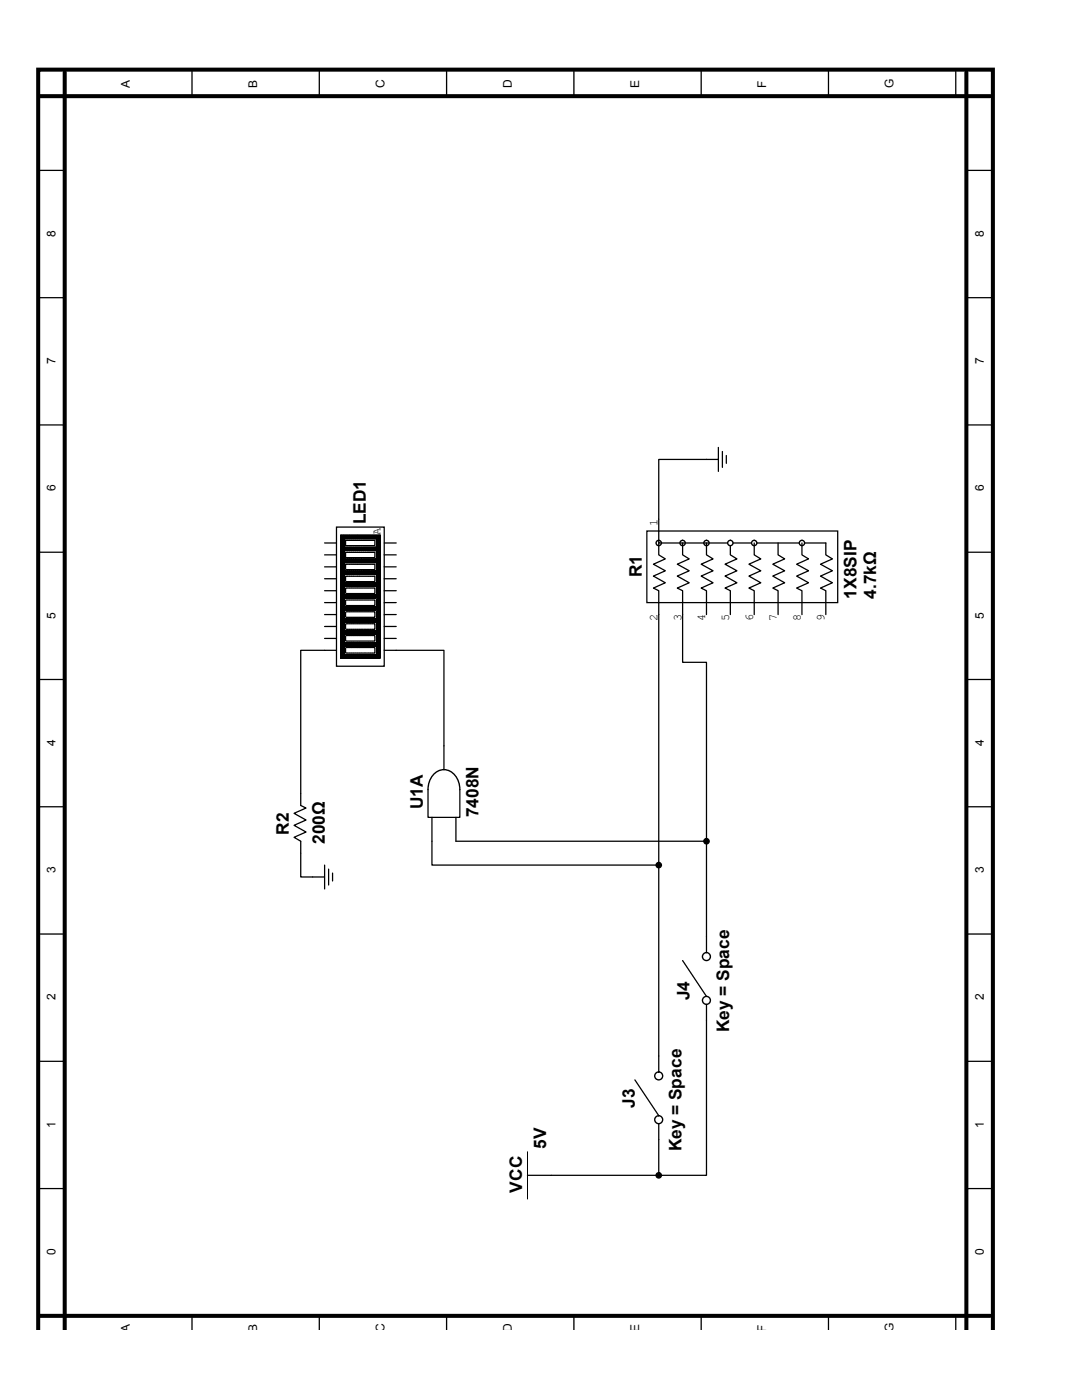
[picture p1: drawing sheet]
<svg xmlns="http://www.w3.org/2000/svg" width="216mm" height="279mm" viewBox="0 0 216 279" stroke-linecap="round" stroke-linejoin="round" font-family="sans-serif">
<defs><g id="words">
<g font-size="3.5">
<text x="73" y="104.6" transform="rotate(-90 73 104.6)">LED1</text>
<text x="128" y="115.2" transform="rotate(-90 128 115.2)">R1</text>
<text x="170.9" y="119.5" transform="rotate(-90 170.9 119.5)">1X8SIP</text>
<text x="174.9" y="119.5" transform="rotate(-90 174.9 119.5)">4.7kΩ</text>
<text x="84.4" y="161.5" transform="rotate(-90 84.4 161.5)">U1A</text>
<text x="57.7" y="166.6" transform="rotate(-90 57.7 166.6)">R2</text>
<text x="95.5" y="163.1" transform="rotate(-90 95.5 163.1)">7408N</text>
<text x="64.8" y="168.4" transform="rotate(-90 64.8 168.4)">200Ω</text>
<text x="137.6" y="199.6" transform="rotate(-90 137.6 199.6)">J4</text>
<text x="145.5" y="206" transform="rotate(-90 145.5 206)">Key = Space</text>
<text x="126.7" y="221.1" transform="rotate(-90 126.7 221.1)">J3</text>
<text x="109" y="229.3" transform="rotate(-90 109 229.3)">5V</text>
<text x="136" y="229.8" transform="rotate(-90 136 229.8)">Key = Space</text>
<text x="104.2" y="238" transform="rotate(-90 104.2 238)">VCC</text>
</g>
<g font-size="2.4">
<text x="25.9" y="17.6" transform="rotate(-90 25.9 17.6)">A</text>
<text x="51.3" y="17.6" transform="rotate(-90 51.3 17.6)">B</text>
<text x="76.7" y="17.6" transform="rotate(-90 76.7 17.6)">C</text>
<text x="102.1" y="17.6" transform="rotate(-90 102.1 17.6)">D</text>
<text x="127.5" y="17.6" transform="rotate(-90 127.5 17.6)">E</text>
<text x="152.9" y="17.6" transform="rotate(-90 152.9 17.6)">F</text>
<text x="178.3" y="17.6" transform="rotate(-90 178.3 17.6)">G</text>
<text x="11.1" y="47.2" transform="rotate(-90 11.1 47.2)">8</text>
<text x="196.3" y="47.2" transform="rotate(-90 196.3 47.2)">8</text>
<text x="11.1" y="72.6" transform="rotate(-90 11.1 72.6)">7</text>
<text x="196.3" y="72.6" transform="rotate(-90 196.3 72.6)">7</text>
<text x="11.1" y="98" transform="rotate(-90 11.1 98)">6</text>
<text x="196.3" y="98" transform="rotate(-90 196.3 98)">6</text>
<text x="75.9" y="106.8" transform="rotate(-90 75.9 106.8)">A</text>
<text x="131.2" y="104.9" transform="rotate(-90 131.2 104.9)">1</text>
<text x="11.1" y="123.4" transform="rotate(-90 11.1 123.4)">5</text>
<text x="131.2" y="124" transform="rotate(-90 131.2 124)">2</text>
<text x="136" y="124" transform="rotate(-90 136 124)">3</text>
<text x="140.7" y="124" transform="rotate(-90 140.7 124)">4</text>
<text x="145.5" y="124" transform="rotate(-90 145.5 124)">5</text>
<text x="150.3" y="124" transform="rotate(-90 150.3 124)">6</text>
<text x="155" y="124" transform="rotate(-90 155 124)">7</text>
<text x="159.8" y="124" transform="rotate(-90 159.8 124)">8</text>
<text x="164.5" y="124" transform="rotate(-90 164.5 124)">9</text>
<text x="196.3" y="123.4" transform="rotate(-90 196.3 123.4)">5</text>
<text x="11.1" y="148.8" transform="rotate(-90 11.1 148.8)">4</text>
<text x="196.3" y="148.8" transform="rotate(-90 196.3 148.8)">4</text>
<text x="11.1" y="174.2" transform="rotate(-90 11.1 174.2)">3</text>
<text x="196.3" y="174.2" transform="rotate(-90 196.3 174.2)">3</text>
<text x="11.1" y="199.6" transform="rotate(-90 11.1 199.6)">2</text>
<text x="196.3" y="199.6" transform="rotate(-90 196.3 199.6)">2</text>
<text x="11.1" y="225" transform="rotate(-90 11.1 225)">1</text>
<text x="196.3" y="225" transform="rotate(-90 196.3 225)">1</text>
<text x="11.1" y="250.4" transform="rotate(-90 11.1 250.4)">0</text>
<text x="196.3" y="250.4" transform="rotate(-90 196.3 250.4)">0</text>
<text x="25.9" y="265.8" transform="rotate(-90 25.9 265.8)">A</text>
<text x="51.3" y="265.8" transform="rotate(-90 51.3 265.8)">B</text>
<text x="76.7" y="265.8" transform="rotate(-90 76.7 265.8)">C</text>
<text x="102.1" y="265.8" transform="rotate(-90 102.1 265.8)">D</text>
<text x="127.5" y="265.8" transform="rotate(-90 127.5 265.8)">E</text>
<text x="152.9" y="265.8" transform="rotate(-90 152.9 265.8)">F</text>
<text x="178.3" y="265.8" transform="rotate(-90 178.3 265.8)">G</text>
</g>
</g></defs>
<path d="M7.6 19.2h190M12.9 14.4v250.9M192.8 14.4v250.9M7.6 265.3v-251.4h190.5v251.4M7.6 262.6h190" fill="none" stroke="#000" stroke-width=".8"/>
<g fill="none" stroke="#000" stroke-width=".25">
<path d="M38.3 13.9v5.3M63.7 13.9v5.3M89.1 13.9v5.3M114.5 13.9v5.3M139.9 13.9v5.3M165.3 13.9v5.3M190.7 13.9v5.3M7.6 34h5.3M192.8 34h5.3M7.6 59.4h5.3M192.8 59.4h5.3M7.6 84.8h5.3"/>
<path d="M192.8 84.8h5.3M7.6 110.2h5.3M192.8 110.2h5.3M7.6 135.6h5.3M192.8 135.6h5.3M85.4 157.6v5.5h6.4v-5.5M88.6 148.8v4.8M7.6 161h5.3M86.2 163.1v4.8M91 163.1v4.8M192.8 161h5.3M7.6 186.4h5.3"/>
<path d="M192.8 186.4h5.3M7.6 211.8h5.3M192.8 211.8h5.3M7.6 237.2h5.3M192.8 237.2h5.3M38.3 262.6v2.7M63.7 262.6v2.7M89.1 262.6v2.7M114.5 262.6v2.7M139.9 262.6v2.7M165.3 262.6v2.7M190.7 262.6v2.7"/>
</g>
<path d="M85.4 157.6a3.6 3.6 0 0 1 3.2-4 3.7 3.7 0 0 1 3.2 4" fill="none" stroke="#000" stroke-width=".28"/>
<circle cx="131.4" cy="108.4" r=".53" fill="#fff"/>
<circle cx="131.4" cy="108.4" r=".53" fill="none" stroke="#000" stroke-width=".28"/>
<circle cx="136.2" cy="108.4" r=".53" fill="#fff"/>
<circle cx="136.2" cy="108.4" r=".53" fill="none" stroke="#000" stroke-width=".28"/>
<circle cx="141" cy="108.4" r=".53" fill="#fff"/>
<circle cx="141" cy="108.4" r=".53" fill="none" stroke="#000" stroke-width=".28"/>
<path d="M129.1 106h38.1v14.3h-38.1zM131.4 108.4v2.3l1.4 .8-2.4 1.1 2.4 1.3-2.4 1.1 2.4 1.3-2.4 1.1 1 .5v2.4M131.4 106v2.4h33.4M136.2 108.4v2.3l1.3 .8-2.4 1.1 2.4 1.3-2.4 1.1 2.4 1.3-2.4 1.1 1.1 .5v2.4M141 108.4v2.3l1.3 .8-2.4 1.1 2.4 1.3-2.4 1.1 2.4 1.3-2.4 1.1 1.1 .5v2.4M145.7 108.4v2.3l1.3 .8-2.3 1.1 2.3 1.3-2.3 1.1 2.3 1.3-2.3 1.1 1 .5v2.4" fill="none" stroke="#000" stroke-width=".25"/>
<circle cx="150.5" cy="108.4" r=".53" fill="#fff"/>
<circle cx="150.5" cy="108.4" r=".53" fill="none" stroke="#000" stroke-width=".28"/>
<path d="M150.5 108.4v2.3l1.3 .8-2.4 1.1 2.4 1.3-2.4 1.1 2.4 1.3-2.4 1.1 1.1 .5v2.4M155.3 108.4v2.3l1.3 .8-2.4 1.1 2.4 1.3-2.4 1.1 2.4 1.3-2.4 1.1 1.1 .5v2.4" fill="none" stroke="#000" stroke-width=".25"/>
<circle cx="145.7" cy="108.4" r=".53" fill="#fff"/>
<circle cx="145.7" cy="108.4" r=".53" fill="none" stroke="#000" stroke-width=".28"/>
<circle cx="160" cy="108.4" r=".53" fill="#fff"/>
<circle cx="160" cy="108.4" r=".53" fill="none" stroke="#000" stroke-width=".28"/>
<path d="M131.4 103.6v2.4M160 108.4v2.3l1.3 .8-2.3 1.1 2.3 1.3-2.3 1.1 2.3 1.3-2.3 1.1 1 .5v4.8M164.8 108.4v2.3l1.3 .8-2.4 1.1 2.4 1.3-2.4 1.1 2.4 1.3-2.4 1.1 1.1 .5v4.8M131.4 120.3v2.4M136.2 120.3v2.4M141 120.3v2.4M145.7 120.3v2.4M150.5 120.3v2.4M155.3 120.3v2.4" fill="none" stroke="#000" stroke-width=".25"/>
<path d="M67.1 105.2h9.6v27.8h-9.6z" fill-rule="evenodd" fill="#fff"/>
<path d="M67.1 105.2h9.6v27.8h-9.6z" fill="none" stroke="#000" stroke-width=".25"/>
<g fill="#000">
<path d="M68 106.8h7.9v24.6h-7.9z"/>
<path d="M67.9 106.8h.1l-.1 .2zM67.9 106.9h.1l-.1 .2zM67.9 107h.1l-.1 .2zM67.9 107.1l.1 .1-.1 .2zM67.9 107.2l.1 .1-.1 .2zM67.9 107.4h.1l-.1 .2zM67.9 107.5l.1 .1-.1 .2zM67.9 107.6l.1 .1-.1 .2zM67.9 107.8h.1l-.1 .2zM67.9 107.9l.1 .1-.1 .2zM67.9 108l.1 .1-.1 .2zM67.9 108.2h.1l-.1 .2zM67.9 108.3h.1l-.1 .3zM67.9 108.4l.1 .1-.1 .2zM67.9 108.6h.1l-.1 .2zM67.9 108.7h.1l-.1 .3zM67.9 108.8l.1 .1-.1 .2zM67.9 109h.1l-.1 .2zM67.9 109.1h.1l-.1 .2zM67.9 109.2l.1 .1-.1 .2zM67.9 109.4h.1l-.1 .2zM67.9 109.5l.1 .1-.1 .1zM67.9 109.6l.1 .1-.1 .2zM67.9 109.8h.1l-.1 .2zM67.9 109.9h.1l-.1 .2zM67.9 110l.1 .1-.1 .2zM67.9 110.2h.1l-.1 .2zM67.9 110.3h.1l-.1 .2zM67.9 110.4l.1 .1-.1 .2zM67.9 110.6h.1l-.1 .2zM67.9 110.7h.1l-.1 .2zM67.9 110.8l.1 .1-.1 .2zM67.9 111h.1l-.1 .2zM67.9 111.1h.1l-.1 .2zM67.9 111.2l.1 .1-.1 .2zM67.9 111.3l.1 .1-.1 .2zM67.9 111.5h.1l-.1 .2zM67.9 111.6l.1 .1-.1 .2zM67.9 111.7l.1 .1-.1 .2zM67.9 111.9h.1l-.1 .2zM67.9 112h.1l-.1 .3zM67.9 112.1l.1 .1-.1 .2zM67.9 112.3h.1l-.1 .2zM67.9 112.4l.1 .1-.1 .2zM67.9 112.5l.1 .1-.1 .2zM67.9 112.7h.1l-.1 .2zM67.9 112.8l.1 .1-.1 .1zM67.9 112.9l.1 .1-.1 .2zM67.9 113.1h.1l-.1 .2zM67.9 113.2l.1 .1-.1 .1zM67.9 113.3l.1 .1-.1 .2zM67.9 113.5h.1l-.1 .2zM67.9 113.6h.1l-.1 .2zM67.9 113.7l.1 .1-.1 .2zM67.9 113.9h.1l-.1 .2zM67.9 114h.1l-.1 .3zM67.9 114.1l.1 .1-.1 .2zM67.9 114.3h.1l-.1 .2zM67.9 114.4h.1l-.1 .2zM67.9 114.5l.1 .1-.1 .2zM67.9 114.7h.1l-.1 .2zM67.9 114.8h.1l-.1 .2zM67.9 114.9l.1 .1-.1 .2zM67.9 115l.1 .1-.1 .2zM67.9 115.2h.1l-.1 .2zM67.9 115.3l.1 .1-.1 .2zM67.9 115.5h.1l-.1 .2zM67.9 115.6h.1l-.1 .2zM67.9 115.7l.1 .1-.1 .2zM67.9 115.9h.1l-.1 .2zM67.9 116h.1l-.1 .2zM67.9 116.1l.1 .1-.1 .2zM67.9 116.2l.1 .1-.1 .2zM67.9 116.4h.1l-.1 .2zM67.9 116.5l.1 .1-.1 .1zM67.9 116.6l.1 .1-.1 .2zM67.9 116.8h.1l-.1 .2zM67.9 116.9l.1 .1-.1 .2zM67.9 117l.1 .1-.1 .2zM67.9 117.2h.1l-.1 .2zM67.9 117.3h.1l-.1 .3zM67.9 117.4l.1 .1-.1 .2zM67.9 117.6h.1l-.1 .2zM67.9 117.7h.1l-.1 .3zM67.9 117.8l.1 .1-.1 .2zM67.9 118h.1l-.1 .2zM67.9 118.1h.1l-.1 .2zM67.9 118.2l.1 .1-.1 .2zM67.9 118.4h.1l-.1 .2zM67.9 118.5h.1l-.1 .2zM67.9 118.6l.1 .1-.1 .2zM67.9 118.8h.1l-.1 .2zM67.9 118.9h.1l-.1 .2zM67.9 119l.1 .1-.1 .2zM67.9 119.2h.1l-.1 .2zM67.9 119.3h.1l-.1 .2zM67.9 119.4l.1 .1-.1 .2zM67.9 119.6h.1l-.1 .2zM67.9 119.7h.1l-.1 .2zM67.9 119.8l.1 .1-.1 .2zM67.9 119.9l.1 .1-.1 .2zM67.9 120.1h.1l-.1 .2zM67.9 120.2l.1 .1-.1 .2zM67.9 120.3l.1 .1-.1 .2zM67.9 120.5h.1l-.1 .2zM67.9 120.6l.1 .1-.1 .2zM67.9 120.7l.1 .1-.1 .2zM67.9 120.9h.1l-.1 .2zM67.9 121h.1l-.1 .3zM67.9 121.1l.1 .1-.1 .2zM67.9 121.3h.1l-.1 .2zM67.9 121.4h.1l-.1 .3zM67.9 121.5l.1 .1-.1 .2zM67.9 121.7h.1l-.1 .2zM67.9 121.8h.1l-.1 .2zM67.9 121.9l.1 .1-.1 .2zM67.9 122.1h.1l-.1 .2zM67.9 122.2l.1 .1-.1 .1zM67.9 122.3l.1 .1-.1 .2zM67.9 122.5h.1l-.1 .2zM67.9 122.6h.1l-.1 .2zM67.9 122.7l.1 .1-.1 .2zM67.9 122.9h.1l-.1 .2zM67.9 123h.1l-.1 .2zM67.9 123.1l.1 .1-.1 .2zM67.9 123.3h.1l-.1 .2zM67.9 123.4h.1l-.1 .2zM67.9 123.5l.1 .1-.1 .2zM67.9 123.7h.1l-.1 .2zM67.9 123.8h.1l-.1 .2zM67.9 123.9l.1 .1-.1 .2zM67.9 124l.1 .1-.1 .2zM67.9 124.2h.1l-.1 .2zM67.9 124.3l.1 .1-.1 .2zM67.9 124.4l.1 .1-.1 .2zM67.9 124.6h.1l-.1 .2zM67.9 124.7h.1l-.1 .3zM67.9 124.8l.1 .1-.1 .2zM67.9 125h.1l-.1 .2zM67.9 125.1l.1 .1-.1 .2zM67.9 125.2l.1 .1-.1 .2zM67.9 125.4h.1l-.1 .2zM67.9 125.5l.1 .1-.1 .1zM67.9 125.6l.1 .1-.1 .2zM67.9 125.8h.1l-.1 .2zM67.9 125.9l.1 .1-.1 .1zM67.9 126l.1 .1-.1 .2zM67.9 126.2h.1l-.1 .2zM67.9 126.3h.1l-.1 .2zM67.9 126.4l.1 .1-.1 .2zM67.9 126.6h.1l-.1 .2zM67.9 126.7h.1l-.1 .3zM67.9 126.8l.1 .1-.1 .2zM67.9 127h.1l-.1 .2zM67.9 127.1h.1l-.1 .2zM67.9 127.2l.1 .1-.1 .2zM67.9 127.4h.1l-.1 .2zM67.9 127.5h.1l-.1 .2zM67.9 127.6l.1 .1-.1 .2zM67.9 127.7l.1 .1-.1 .2zM67.9 127.9h.1l-.1 .2zM67.9 128l.1 .1-.1 .2zM67.9 128.2h.1l-.1 .2zM67.9 128.3h.1l-.1 .2zM67.9 128.4l.1 .1-.1 .2zM67.9 128.6h.1l-.1 .2zM67.9 128.7h.1l-.1 .2zM67.9 128.8l.1 .1-.1 .2zM67.9 128.9l.1 .1-.1 .2zM67.9 129.1h.1l-.1 .2zM67.9 129.2l.1 .1-.1 .1zM67.9 129.3l.1 .1-.1 .2zM67.9 129.5h.1l-.1 .2zM67.9 129.6l.1 .1-.1 .2zM67.9 129.7l.1 .1-.1 .2zM67.9 129.9h.1l-.1 .2zM67.9 130h.1l-.1 .3zM67.9 130.1l.1 .1-.1 .2zM67.9 130.3h.1l-.1 .2zM67.9 130.4h.1l-.1 .3zM67.9 130.5l.1 .1-.1 .2zM67.9 130.7h.1l-.1 .2zM67.9 130.8h.1l-.1 .2zM67.9 130.9l.1 .1-.1 .2zM67.9 131.1h.1l-.1 .2zM67.9 131.2h.1l-.1 .3zM67.9 131.3l.2 .1zM68 131.3l.2 .1zM68.2 131.3l.2 .1zM68.3 131.3l.2 .1-.2 .1zM68.4 131.3l.2 .1zM68.6 131.3l.2 .1zM68.7 131.3l.2 .1zM68.8 131.3l.3 .1-.2 .1zM68.9 131.3l.3 .1zM69.1 131.3l.2 .1zM69.2 131.3l.2 .1zM69.3 131.3l.3 .1-.2 .1zM69.5 131.3l.2 .1zM69.6 131.3l.2 .1zM69.7 131.3l.3 .1zM69.9 131.3l.2 .1-.2 .1zM70 131.3l.2 .1zM70.1 131.3l.3 .1zM70.3 131.3l.2 .1zM70.4 131.3l.3 .1-.3 .1zM70.5 131.3l.3 .1zM70.7 131.3l.2 .1zM70.8 131.3l.2 .1zM70.9 131.3l.3 .1-.2 .1zM71.1 131.3l.2 .1zM71.2 131.3l.2 .1zM71.3 131.3l.2 .1zM71.5 131.3l.2 .1-.2 .1zM71.6 131.3l.2 .1zM71.7 131.3l.3 .1zM71.9 131.3l.2 .1zM72 131.3l.2 .1-.2 .1zM72.1 131.3l.3 .1zM72.3 131.3l.2 .1zM72.4 131.3l.2 .1zM72.5 131.3l.3 .1-.2 .1zM72.6 131.3l.3 .1zM72.8 131.3l.2 .1zM72.9 131.3l.2 .1zM73 131.3l.3 .1-.2 .1zM73.2 131.3l.2 .1zM73.3 131.3l.2 .1zM73.4 131.3l.3 .1zM73.6 131.3l.2 .1-.2 .1zM73.7 131.3l.2 .1zM73.8 131.3l.3 .1zM74 131.3l.2 .1zM74.1 131.3l.3 .1-.3 .1zM74.2 131.3l.3 .1zM74.4 131.3l.2 .1zM74.5 131.3l.2 .1zM74.6 131.3l.3 .1-.2 .1zM74.8 131.3l.2 .1zM74.9 131.3l.2 .1zM75 131.3l.3 .1zM75.2 131.3l.2 .1-.2 .1zM75.3 131.3l.2 .1zM75.4 131.3l.3 .1zM75.6 131.3l.2 .1zM75.7 131.3l.2 .1-.2 .1zM75.8 131.2h.1v.3zM75.8 131.1h.1v.2zM75.8 130.9l.1 .1v.2zM75.8 130.8h.1v.3zM75.8 130.7h.1v.2zM75.8 130.5l.1 .1v.2zM75.8 130.4l.1 .1v.2zM75.8 130.3h.1v.2zM75.8 130.1l.1 .1v.2zM75.8 130l.1 .1v.2zM75.8 129.9h.1v.2zM75.8 129.7l.1 .1v.2zM75.8 129.6l.1 .1v.2zM75.8 129.5h.1v.2zM75.8 129.4h.1v.2zM75.8 129.2l.1 .1v.2zM75.8 129.1h.1v.2zM75.8 129h.1v.2zM75.8 128.8l.1 .1v.2zM75.8 128.7h.1v.2zM75.8 128.6h.1v.2zM75.8 128.4l.1 .1v.2zM75.8 128.3h.1v.2zM75.8 128.2h.1v.2zM75.8 128l.1 .1v.2zM75.8 127.9h.1v.2zM75.8 127.8h.1v.2zM75.8 127.6l.1 .1v.2zM75.8 127.5h.1v.3zM75.8 127.4h.1v.2zM75.8 127.2l.1 .1v.2zM75.8 127.1h.1v.3zM75.8 127h.1v.2zM75.8 126.8l.1 .1v.2zM75.8 126.7l.1 .1v.2zM75.8 126.6h.1v.2zM75.8 126.4l.1 .1v.2zM75.8 126.3l.1 .1v.1zM75.8 126.2h.1v.2zM75.8 126l.1 .1v.2zM75.8 125.9l.1 .1v.2zM75.8 125.8h.1v.2zM75.8 125.7h.1v.2zM75.8 125.5l.1 .1v.2zM75.8 125.4h.1v.2zM75.8 125.3h.1v.2zM75.8 125.1l.1 .1v.2zM75.8 125h.1v.2zM75.8 124.8l.1 .1v.2zM75.8 124.7l.1 .1v.2zM75.8 124.6h.1v.2zM75.8 124.5h.1v.2zM75.8 124.3l.1 .1v.2zM75.8 124.2h.1v.2zM75.8 124.1h.1v.2zM75.8 123.9l.1 .1v.2zM75.8 123.8h.1v.3zM75.8 123.7h.1v.2zM75.8 123.5l.1 .1v.2zM75.8 123.4h.1v.2zM75.8 123.3h.1v.2zM75.8 123.1l.1 .1v.2zM75.8 123l.1 .1v.1zM75.8 122.9h.1v.2zM75.8 122.7l.1 .1v.2zM75.8 122.6l.1 .1v.1zM75.8 122.5h.1v.2zM75.8 122.3l.1 .1v.2zM75.8 122.2l.1 .1v.2zM75.8 122.1h.1v.2zM75.8 121.9l.1 .1v.2zM75.8 121.8h.1v.3zM75.8 121.7h.1v.2zM75.8 121.5l.1 .1v.2zM75.8 121.4l.1 .1v.2zM75.8 121.3h.1v.2zM75.8 121.1l.1 .1v.2zM75.8 121l.1 .1v.2zM75.8 120.9h.1v.2zM75.8 120.8h.1v.2zM75.8 120.6l.1 .1v.2zM75.8 120.5h.1v.2zM75.8 120.4h.1v.2zM75.8 120.2l.1 .1v.2zM75.8 120.1h.1v.2zM75.8 120h.1v.2zM75.8 119.8l.1 .1v.2zM75.8 119.7h.1v.2zM75.8 119.6h.1v.2zM75.8 119.4l.1 .1v.2zM75.8 119.3l.1 .1v.1zM75.8 119.2h.1v.2zM75.8 119l.1 .1v.2zM75.8 118.9h.1v.2zM75.8 118.8h.1v.2zM75.8 118.6l.1 .1v.2zM75.8 118.5h.1v.3zM75.8 118.4h.1v.2zM75.8 118.2l.1 .1v.2zM75.8 118.1h.1v.3zM75.8 118h.1v.2zM75.8 117.8l.1 .1v.2zM75.8 117.7l.1 .1v.2zM75.8 117.6h.1v.2zM75.8 117.4l.1 .1v.2zM75.8 117.3l.1 .1v.2zM75.8 117.2h.1v.2zM75.8 117l.1 .1v.2zM75.8 116.9l.1 .1v.2zM75.8 116.8h.1v.2zM75.8 116.7h.1v.2zM75.8 116.5l.1 .1v.2zM75.8 116.4h.1v.2zM75.8 116.3h.1v.2zM75.8 116.1l.1 .1v.2zM75.8 116h.1v.2zM75.8 115.9h.1v.2zM75.8 115.7l.1 .1v.2zM75.8 115.6h.1v.2zM75.8 115.5h.1v.2zM75.8 115.3l.1 .1v.2zM75.8 115.2h.1v.2zM75.8 115.1h.1v.2zM75.8 114.9l.1 .1v.2zM75.8 114.8h.1v.3zM75.8 114.7h.1v.2zM75.8 114.5l.1 .1v.2zM75.8 114.4h.1v.3zM75.8 114.3h.1v.2zM75.8 114.1l.1 .1v.2zM75.8 114l.1 .1v.2zM75.8 113.9h.1v.2zM75.8 113.7l.1 .1v.2zM75.8 113.6l.1 .1v.1zM75.8 113.5h.1v.2zM75.8 113.3l.1 .1v.2zM75.8 113.2l.1 .1v.2zM75.8 113.1h.1v.2zM75.8 113h.1v.2zM75.8 112.8l.1 .1v.2zM75.8 112.7h.1v.2zM75.8 112.6h.1v.2zM75.8 112.4l.1 .1v.2zM75.8 112.3h.1v.2zM75.8 112.1l.1 .1v.2zM75.8 112l.1 .1v.2zM75.8 111.9h.1v.2zM75.8 111.8h.1v.2zM75.8 111.6l.1 .1v.2zM75.8 111.5h.1v.2zM75.8 111.4h.1v.2zM75.8 111.2l.1 .1v.2zM75.8 111.1h.1v.3zM75.8 111h.1v.2zM75.8 110.8l.1 .1v.2zM75.8 110.7h.1v.2zM75.8 110.6h.1v.2zM75.8 110.4l.1 .1v.2zM75.8 110.3l.1 .1v.1zM75.8 110.2h.1v.2zM75.8 110l.1 .1v.2zM75.8 109.9l.1 .1v.1zM75.8 109.8h.1v.2zM75.8 109.6l.1 .1v.2zM75.8 109.5l.1 .1v.2zM75.8 109.4h.1v.2zM75.8 109.2l.1 .1v.2zM75.8 109.1h.1v.3zM75.8 109h.1v.2zM75.8 108.8l.1 .1v.2zM75.8 108.7l.1 .1v.2zM75.8 108.6h.1v.2zM75.8 108.4l.1 .1v.2zM75.8 108.3l.1 .1v.2zM75.8 108.2h.1v.2zM75.8 108.1h.1v.2zM75.8 107.9l.1 .1v.2zM75.8 107.8h.1v.2zM75.8 107.7h.1v.2zM75.8 107.5l.1 .1v.2zM75.8 107.4h.1v.2zM75.8 107.3h.1v.2zM75.8 107.1l.1 .1v.2zM75.8 107h.1v.2zM75.8 106.9h.1v.2zM75.8 106.7l.1 .1v.2zM75.7 106.7l.2 .1h-.2zM75.6 106.7l.2 .1zM75.4 106.7l.3 .1zM75.3 106.7l.2 .1zM75.2 106.7l.2 .1h-.2zM75 106.7l.3 .1zM74.9 106.7l.2 .1zM74.8 106.7l.2 .1zM74.6 106.7l.3 .1h-.2zM74.5 106.7l.2 .1zM74.4 106.7l.2 .1zM74.2 106.7l.3 .1zM74.1 106.7l.3 .1h-.3zM74 106.7l.2 .1zM73.8 106.7l.3 .1zM73.7 106.7l.2 .1zM73.6 106.7l.2 .1h-.2zM73.4 106.7l.3 .1zM73.3 106.7l.2 .1zM73.2 106.7l.2 .1zM73 106.7l.3 .1h-.2zM72.9 106.7l.2 .1zM72.8 106.7l.2 .1zM72.6 106.7l.3 .1zM72.5 106.7l.3 .1h-.2zM72.4 106.7l.2 .1zM72.3 106.7l.2 .1zM72.1 106.7l.3 .1zM72 106.7l.2 .1h-.2zM71.9 106.7l.2 .1zM71.7 106.7l.3 .1zM71.6 106.7l.2 .1zM71.5 106.7l.2 .1h-.2zM71.3 106.7l.2 .1zM71.2 106.7l.2 .1zM71.1 106.7l.2 .1zM70.9 106.7l.3 .1h-.2zM70.8 106.7l.2 .1zM70.7 106.7l.2 .1zM70.5 106.7l.3 .1zM70.4 106.7l.3 .1h-.3zM70.3 106.7l.2 .1zM70.1 106.7l.3 .1zM70 106.7l.2 .1zM69.9 106.7l.2 .1h-.2zM69.7 106.7l.3 .1zM69.6 106.7l.2 .1zM69.5 106.7l.2 .1zM69.3 106.7l.3 .1h-.2zM69.2 106.7l.2 .1zM69.1 106.7l.2 .1zM68.9 106.7l.3 .1zM68.8 106.7l.3 .1h-.2zM68.7 106.7l.2 .1zM68.6 106.7l.2 .1zM68.4 106.7l.2 .1zM68.3 106.7l.2 .1h-.2zM68.2 106.7l.2 .1zM68 106.7l.2 .1zM67.9 106.7l.2 .1zM67.9 106.7l.1 .1z"/>
</g>
<path d="M68.8 107.6h6.3v1.5h-6.3z" fill="#fff"/>
<path d="M68.7 107.6h.1l-.1 .2zM68.7 107.7h.1l-.1 .2zM68.7 107.8h.1l-.1 .2zM68.7 107.9l.1 .1-.1 .2zM68.7 108.1h.1l-.1 .2zM68.7 108.2h.1l-.1 .2zM68.7 108.3l.1 .1-.1 .2zM68.7 108.4l.1 .1-.1 .2zM68.7 108.6h.1l-.1 .2zM68.7 108.7l.1 .1-.1 .2zM68.7 108.8l.1 .1-.1 .2zM68.7 109h.1l-.1 .2zM68.7 109.1l.2 .1zM68.8 109.1l.3 .1zM69 109.1l.2 .1zM69.1 109.1h.2l-.2 .1zM69.2 109.1l.3 .1zM69.4 109.1l.2 .1zM69.5 109.1l.2 .1zM69.6 109.1h.3l-.2 .1zM69.7 109.1l.3 .1zM69.9 109.1l.2 .1zM70 109.1l.2 .1zM70.1 109.1h.3l-.2 .1zM70.3 109.1l.2 .1zM70.4 109.1l.2 .1zM70.5 109.1l.3 .1zM70.7 109.1h.2l-.2 .1zM70.8 109.1l.2 .1zM70.9 109.1l.3 .1zM71.1 109.1l.2 .1zM71.2 109.1h.3l-.3 .1zM71.3 109.1l.3 .1zM71.5 109.1l.2 .1zM71.6 109.1l.2 .1zM71.7 109.1h.3l-.2 .1zM71.9 109.1l.2 .1zM72 109.1l.2 .1zM72.1 109.1l.3 .1zM72.3 109.1h.2l-.2 .1zM72.4 109.1l.2 .1zM72.5 109.1l.3 .1zM72.7 109.1l.2 .1zM72.8 109.1h.2l-.2 .1zM72.9 109.1l.3 .1zM73.1 109.1l.2 .1zM73.2 109.1l.2 .1zM73.3 109.1h.3l-.2 .1zM73.5 109.1l.2 .1zM73.6 109.1l.2 .1zM73.7 109.1l.2 .1zM73.9 109.1h.2l-.2 .1zM74 109.1l.2 .1zM74.1 109.1l.2 .1zM74.2 109.1l.3 .1zM74.4 109.1h.2l-.2 .1zM74.5 109.1l.2 .1zM74.6 109.1l.3 .1zM74.8 109.1l.2 .1zM74.9 109.1h.3l-.2 .1zM75 109h.2l-.1 .2zM75 108.8l.2 .1-.1 .2zM75 108.7l.2 .1-.1 .2zM75 108.6h.2l-.1 .2zM75 108.4l.2 .1-.1 .2zM75 108.3l.2 .1-.1 .2zM75 108.2h.2l-.1 .2zM75 108.1h.2l-.1 .2zM75 107.9l.2 .1-.1 .2zM75 107.8h.2l-.1 .2zM75 107.7h.2l-.1 .2zM75 107.5l.2 .1-.1 .2zM74.9 107.5l.3 .1h-.2zM74.8 107.5l.2 .1zM74.6 107.5l.3 .1zM74.5 107.5l.2 .1zM74.4 107.5l.2 .1h-.2zM74.2 107.5l.3 .1zM74.1 107.5l.2 .1zM74 107.5l.2 .1zM73.9 107.5l.2 .1h-.2zM73.7 107.5l.2 .1zM73.6 107.5l.2 .1zM73.5 107.5l.2 .1zM73.3 107.5l.3 .1h-.2zM73.2 107.5l.2 .1zM73.1 107.5l.2 .1zM72.9 107.5l.3 .1zM72.8 107.5l.2 .1h-.2zM72.7 107.5l.2 .1zM72.5 107.5l.3 .1zM72.4 107.5l.2 .1zM72.3 107.5l.2 .1h-.2zM72.1 107.5l.3 .1zM72 107.5l.2 .1zM71.9 107.5l.2 .1zM71.7 107.5l.3 .1h-.2zM71.6 107.5l.2 .1zM71.5 107.5l.2 .1zM71.3 107.5l.3 .1zM71.2 107.5l.3 .1h-.3zM71.1 107.5l.2 .1zM70.9 107.5l.3 .1zM70.8 107.5l.2 .1zM70.7 107.5l.2 .1h-.2zM70.5 107.5l.3 .1zM70.4 107.5l.2 .1zM70.3 107.5l.2 .1zM70.1 107.5l.3 .1h-.2zM70 107.5l.2 .1zM69.9 107.5l.2 .1zM69.7 107.5l.3 .1zM69.6 107.5l.3 .1h-.2zM69.5 107.5l.2 .1zM69.4 107.5l.2 .1zM69.2 107.5l.3 .1zM69.1 107.5l.2 .1h-.2zM69 107.5l.2 .1zM68.8 107.5l.3 .1zM68.7 107.5l.2 .1zM68.7 107.5l.1 .1z" fill="#000"/>
<path d="M68.8 109.9h6.3v1.6h-6.3z" fill="#fff"/>
<path d="M68.7 109.9h.1l-.1 .2zM68.7 110l.1 .1-.1 .2zM68.7 110.2h.1l-.1 .2zM68.7 110.3h.1l-.1 .2zM68.7 110.4l.1 .1-.1 .2zM68.7 110.6h.1l-.1 .2zM68.7 110.7h.1l-.1 .2zM68.7 110.8l.1 .1-.1 .2zM68.7 111h.1l-.1 .2zM68.7 111.1h.1l-.1 .2zM68.7 111.2l.1 .1-.1 .2zM68.7 111.3l.1 .1-.1 .2zM68.7 111.5l.2 .1zM68.8 111.5l.3 .1zM69 111.5l.2 .1zM69.1 111.5h.2l-.2 .1zM69.2 111.5l.3 .1zM69.4 111.5l.2 .1zM69.5 111.5l.2 .1zM69.6 111.5h.3l-.2 .1zM69.7 111.5l.3 .1zM69.9 111.5l.2 .1zM70 111.5l.2 .1zM70.1 111.5h.3l-.2 .1zM70.3 111.5l.2 .1zM70.4 111.5l.2 .1zM70.5 111.5l.3 .1zM70.7 111.5h.2l-.2 .1zM70.8 111.5l.2 .1zM70.9 111.5l.3 .1zM71.1 111.5l.2 .1zM71.2 111.5h.3l-.3 .1zM71.3 111.5l.3 .1zM71.5 111.5l.2 .1zM71.6 111.5l.2 .1zM71.7 111.5h.3l-.2 .1zM71.9 111.5l.2 .1zM72 111.5l.2 .1zM72.1 111.5l.3 .1zM72.3 111.5h.2l-.2 .1zM72.4 111.5l.2 .1zM72.5 111.5l.3 .1zM72.7 111.5l.2 .1zM72.8 111.5h.2l-.2 .1zM72.9 111.5l.3 .1zM73.1 111.5l.2 .1zM73.2 111.5l.2 .1zM73.3 111.5h.3l-.2 .1zM73.5 111.5l.2 .1zM73.6 111.5l.2 .1zM73.7 111.5l.2 .1zM73.9 111.5h.2l-.2 .1zM74 111.5l.2 .1zM74.1 111.5l.2 .1zM74.2 111.5l.3 .1zM74.4 111.5h.2l-.2 .1zM74.5 111.5l.2 .1zM74.6 111.5l.3 .1zM74.8 111.5l.2 .1zM74.9 111.5h.3l-.2 .1zM75 111.3l.2 .1-.1 .2zM75 111.2l.2 .1-.1 .2zM75 111.1h.2l-.1 .2zM75 111h.2l-.1 .2zM75 110.8l.2 .1-.1 .2zM75 110.7h.2l-.1 .2zM75 110.6h.2l-.1 .2zM75 110.4l.2 .1-.1 .2zM75 110.3h.2l-.1 .2zM75 110.2h.2l-.1 .2zM75 110l.2 .1-.1 .2zM75 109.9h.2l-.1 .2zM74.9 109.9h.3l-.2 .1zM74.8 109.9l.2 .1zM74.6 109.9l.3 .1zM74.5 109.9l.2 .1zM74.4 109.9h.2l-.2 .1zM74.2 109.9l.3 .1zM74.1 109.9l.2 .1zM74 109.9l.2 .1zM73.9 109.9h.2l-.2 .1zM73.7 109.9l.2 .1zM73.6 109.9l.2 .1zM73.5 109.9l.2 .1zM73.3 109.9h.3l-.2 .1zM73.2 109.9l.2 .1zM73.1 109.9l.2 .1zM72.9 109.9l.3 .1zM72.8 109.9h.2l-.2 .1zM72.7 109.9l.2 .1zM72.5 109.9l.3 .1zM72.4 109.9l.2 .1zM72.3 109.9h.2l-.2 .1zM72.1 109.9l.3 .1zM72 109.9l.2 .1zM71.9 109.9l.2 .1zM71.7 109.9h.3l-.2 .1zM71.6 109.9l.2 .1zM71.5 109.9l.2 .1zM71.3 109.9l.3 .1zM71.2 109.9h.3l-.3 .1zM71.1 109.9l.2 .1zM70.9 109.9l.3 .1zM70.8 109.9l.2 .1zM70.7 109.9h.2l-.2 .1zM70.5 109.9l.3 .1zM70.4 109.9l.2 .1zM70.3 109.9l.2 .1zM70.1 109.9h.3l-.2 .1zM70 109.9l.2 .1zM69.9 109.9l.2 .1zM69.7 109.9l.3 .1zM69.6 109.9h.3l-.2 .1zM69.5 109.9l.2 .1zM69.4 109.9l.2 .1zM69.2 109.9l.3 .1zM69.1 109.9h.2l-.2 .1zM69 109.9l.2 .1zM68.8 109.9l.3 .1zM68.7 109.9l.2 .1zM68.7 109.9h.1z" fill="#000"/>
<path d="M68.8 112.3h6.3v1.6h-6.3z" fill="#fff"/>
<path d="M68.7 112.3h.1l-.1 .2zM68.7 112.4l.1 .1-.1 .2zM68.7 112.6h.1l-.1 .2zM68.7 112.7h.1l-.1 .2zM68.7 112.8l.1 .1-.1 .2zM68.7 113h.1l-.1 .2zM68.7 113.1h.1l-.1 .2zM68.7 113.2l.1 .1-.1 .2zM68.7 113.3l.1 .1-.1 .2zM68.7 113.5h.1l-.1 .2zM68.7 113.6l.1 .1-.1 .1zM68.7 113.7l.1 .1-.1 .2zM68.7 113.9l.2 .1zM68.8 113.9l.3 .1zM69 113.9l.2 .1zM69.1 113.9h.2l-.2 .1zM69.2 113.9l.3 .1zM69.4 113.9l.2 .1zM69.5 113.9l.2 .1zM69.6 113.9h.3l-.2 .1zM69.7 113.9l.3 .1zM69.9 113.9l.2 .1zM70 113.9l.2 .1zM70.1 113.9h.3l-.2 .1zM70.3 113.9l.2 .1zM70.4 113.9l.2 .1zM70.5 113.9l.3 .1zM70.7 113.9h.2l-.2 .1zM70.8 113.9l.2 .1zM70.9 113.9l.3 .1zM71.1 113.9l.2 .1zM71.2 113.9h.3l-.3 .1zM71.3 113.9l.3 .1zM71.5 113.9l.2 .1zM71.6 113.9l.2 .1zM71.7 113.9h.3l-.2 .1zM71.9 113.9l.2 .1zM72 113.9l.2 .1zM72.1 113.9l.3 .1zM72.3 113.9h.2l-.2 .1zM72.4 113.9l.2 .1zM72.5 113.9l.3 .1zM72.7 113.9l.2 .1zM72.8 113.9h.2l-.2 .1zM72.9 113.9l.3 .1zM73.1 113.9l.2 .1zM73.2 113.9l.2 .1zM73.3 113.9h.3l-.2 .1zM73.5 113.9l.2 .1zM73.6 113.9l.2 .1zM73.7 113.9l.2 .1zM73.9 113.9h.2l-.2 .1zM74 113.9l.2 .1zM74.1 113.9l.2 .1zM74.2 113.9l.3 .1zM74.4 113.9h.2l-.2 .1zM74.5 113.9l.2 .1zM74.6 113.9l.3 .1zM74.8 113.9l.2 .1zM74.9 113.9h.3l-.2 .1zM75 113.7l.2 .1-.1 .2zM75 113.6l.2 .1-.1 .1zM75 113.5h.2l-.1 .2zM75 113.3l.2 .1-.1 .2zM75 113.2l.2 .1-.1 .2zM75 113.1h.2l-.1 .2zM75 113h.2l-.1 .2zM75 112.8l.2 .1-.1 .2zM75 112.7h.2l-.1 .2zM75 112.6h.2l-.1 .2zM75 112.4l.2 .1-.1 .2zM75 112.3h.2l-.1 .2zM74.9 112.3h.3l-.2 .1zM74.8 112.3l.2 .1zM74.6 112.3l.3 .1zM74.5 112.3l.2 .1zM74.4 112.3h.2l-.2 .1zM74.2 112.3l.3 .1zM74.1 112.3l.2 .1zM74 112.3l.2 .1zM73.9 112.3h.2l-.2 .1zM73.7 112.3l.2 .1zM73.6 112.3l.2 .1zM73.5 112.3l.2 .1zM73.3 112.3h.3l-.2 .1zM73.2 112.3l.2 .1zM73.1 112.3l.2 .1zM72.9 112.3l.3 .1zM72.8 112.3h.2l-.2 .1zM72.7 112.3l.2 .1zM72.5 112.3l.3 .1zM72.4 112.3l.2 .1zM72.3 112.3h.2l-.2 .1zM72.1 112.3l.3 .1zM72 112.3l.2 .1zM71.9 112.3l.2 .1zM71.7 112.3h.3l-.2 .1zM71.6 112.3l.2 .1zM71.5 112.3l.2 .1zM71.3 112.3l.3 .1zM71.2 112.3h.3l-.3 .1zM71.1 112.3l.2 .1zM70.9 112.3l.3 .1zM70.8 112.3l.2 .1zM70.7 112.3h.2l-.2 .1zM70.5 112.3l.3 .1zM70.4 112.3l.2 .1zM70.3 112.3l.2 .1zM70.1 112.3h.3l-.2 .1zM70 112.3l.2 .1zM69.9 112.3l.2 .1zM69.7 112.3l.3 .1zM69.6 112.3h.3l-.2 .1zM69.5 112.3l.2 .1zM69.4 112.3l.2 .1zM69.2 112.3l.3 .1zM69.1 112.3h.2l-.2 .1zM69 112.3l.2 .1zM68.8 112.3l.3 .1zM68.7 112.3l.2 .1zM68.7 112.3h.1z" fill="#000"/>
<path d="M68.8 114.7h6.3v1.6h-6.3z" fill="#fff"/>
<path d="M68.7 114.7h.1l-.1 .2zM68.7 114.8h.1l-.1 .2zM68.7 114.9l.1 .1-.1 .2zM68.7 115l.1 .1-.1 .2zM68.7 115.2h.1l-.1 .2zM68.7 115.3l.1 .1-.1 .2zM68.7 115.5h.1l-.1 .2zM68.7 115.6h.1l-.1 .2zM68.7 115.7l.1 .1-.1 .2zM68.7 115.9h.1l-.1 .2zM68.7 116h.1l-.1 .2zM68.7 116.1l.1 .1-.1 .2zM68.7 116.2l.2 .1zM68.8 116.2l.3 .1zM69 116.2l.2 .1zM69.1 116.2l.2 .1-.2 .1zM69.2 116.2l.3 .1zM69.4 116.2l.2 .1zM69.5 116.2l.2 .1zM69.6 116.2l.3 .1-.2 .1zM69.7 116.2l.3 .1zM69.9 116.2l.2 .1zM70 116.2l.2 .1zM70.1 116.2l.3 .1-.2 .1zM70.3 116.2l.2 .1zM70.4 116.2l.2 .1zM70.5 116.2l.3 .1zM70.7 116.2l.2 .1-.2 .1zM70.8 116.2l.2 .1zM70.9 116.2l.3 .1zM71.1 116.2l.2 .1zM71.2 116.2l.3 .1-.3 .1zM71.3 116.2l.3 .1zM71.5 116.2l.2 .1zM71.6 116.2l.2 .1zM71.7 116.2l.3 .1-.2 .1zM71.9 116.2l.2 .1zM72 116.2l.2 .1zM72.1 116.2l.3 .1zM72.3 116.2l.2 .1-.2 .1zM72.4 116.2l.2 .1zM72.5 116.2l.3 .1zM72.7 116.2l.2 .1zM72.8 116.2l.2 .1-.2 .1zM72.9 116.2l.3 .1zM73.1 116.2l.2 .1zM73.2 116.2l.2 .1zM73.3 116.2l.3 .1-.2 .1zM73.5 116.2l.2 .1zM73.6 116.2l.2 .1zM73.7 116.2l.2 .1zM73.9 116.2l.2 .1-.2 .1zM74 116.2l.2 .1zM74.1 116.2l.2 .1zM74.2 116.2l.3 .1zM74.4 116.2l.2 .1-.2 .1zM74.5 116.2l.2 .1zM74.6 116.2l.3 .1zM74.8 116.2l.2 .1zM74.9 116.2l.3 .1-.2 .1zM75 116.1l.2 .1-.1 .2zM75 116h.2l-.1 .2zM75 115.9h.2l-.1 .2zM75 115.7l.2 .1-.1 .2zM75 115.6h.2l-.1 .2zM75 115.5h.2l-.1 .2zM75 115.3l.2 .1-.1 .2zM75 115.2h.2l-.1 .2zM75 115l.2 .1-.1 .2zM75 114.9l.2 .1-.1 .2zM75 114.8h.2l-.1 .2zM75 114.7h.2l-.1 .2zM74.9 114.7h.3l-.2 .1zM74.8 114.7l.2 .1zM74.6 114.7l.3 .1zM74.5 114.7l.2 .1zM74.4 114.7h.2l-.2 .1zM74.2 114.7l.3 .1zM74.1 114.7l.2 .1zM74 114.7l.2 .1zM73.9 114.7h.2l-.2 .1zM73.7 114.7l.2 .1zM73.6 114.7l.2 .1zM73.5 114.7l.2 .1zM73.3 114.7h.3l-.2 .1zM73.2 114.7l.2 .1zM73.1 114.7l.2 .1zM72.9 114.7l.3 .1zM72.8 114.7h.2l-.2 .1zM72.7 114.7l.2 .1zM72.5 114.7l.3 .1zM72.4 114.7l.2 .1zM72.3 114.7h.2l-.2 .1zM72.1 114.7l.3 .1zM72 114.7l.2 .1zM71.9 114.7l.2 .1zM71.7 114.7h.3l-.2 .1zM71.6 114.7l.2 .1zM71.5 114.7l.2 .1zM71.3 114.7l.3 .1zM71.2 114.7h.3l-.3 .1zM71.1 114.7l.2 .1zM70.9 114.7l.3 .1zM70.8 114.7l.2 .1zM70.7 114.7h.2l-.2 .1zM70.5 114.7l.3 .1zM70.4 114.7l.2 .1zM70.3 114.7l.2 .1zM70.1 114.7h.3l-.2 .1zM70 114.7l.2 .1zM69.9 114.7l.2 .1zM69.7 114.7l.3 .1zM69.6 114.7h.3l-.2 .1zM69.5 114.7l.2 .1zM69.4 114.7l.2 .1zM69.2 114.7l.3 .1zM69.1 114.7h.2l-.2 .1zM69 114.7l.2 .1zM68.8 114.7l.3 .1zM68.7 114.7l.2 .1zM68.7 114.7h.1z" fill="#000"/>
<path d="M68.8 117.1h6.3v1.6h-6.3z" fill="#fff"/>
<path d="M68.7 117.1h.1l-.1 .2zM68.7 117.2h.1l-.1 .2zM68.7 117.3l.1 .1-.1 .2zM68.7 117.4l.1 .1-.1 .2zM68.7 117.6h.1l-.1 .2zM68.7 117.7l.1 .1-.1 .2zM68.7 117.8l.1 .1-.1 .2zM68.7 118h.1l-.1 .2zM68.7 118.1h.1l-.1 .3zM68.7 118.2l.1 .1-.1 .2zM68.7 118.4h.1l-.1 .2zM68.7 118.5h.1l-.1 .3zM68.7 118.6l.2 .1zM68.8 118.6l.3 .1zM69 118.6l.2 .1zM69.1 118.6l.2 .1-.2 .1zM69.2 118.6l.3 .1zM69.4 118.6l.2 .1zM69.5 118.6l.2 .1zM69.6 118.6l.3 .1-.2 .1zM69.7 118.6l.3 .1zM69.9 118.6l.2 .1zM70 118.6l.2 .1zM70.1 118.6l.3 .1-.2 .1zM70.3 118.6l.2 .1zM70.4 118.6l.2 .1zM70.5 118.6l.3 .1zM70.7 118.6l.2 .1-.2 .1zM70.8 118.6l.2 .1zM70.9 118.6l.3 .1zM71.1 118.6l.2 .1zM71.2 118.6l.3 .1-.3 .1zM71.3 118.6l.3 .1zM71.5 118.6l.2 .1zM71.6 118.6l.2 .1zM71.7 118.6l.3 .1-.2 .1zM71.9 118.6l.2 .1zM72 118.6l.2 .1zM72.1 118.6l.3 .1zM72.3 118.6l.2 .1-.2 .1zM72.4 118.6l.2 .1zM72.5 118.6l.3 .1zM72.7 118.6l.2 .1zM72.8 118.6l.2 .1-.2 .1zM72.9 118.6l.3 .1zM73.1 118.6l.2 .1zM73.2 118.6l.2 .1zM73.3 118.6l.3 .1-.2 .1zM73.5 118.6l.2 .1zM73.6 118.6l.2 .1zM73.7 118.6l.2 .1zM73.9 118.6l.2 .1-.2 .1zM74 118.6l.2 .1zM74.1 118.6l.2 .1zM74.2 118.6l.3 .1zM74.4 118.6l.2 .1-.2 .1zM74.5 118.6l.2 .1zM74.6 118.6l.3 .1zM74.8 118.6l.2 .1zM74.9 118.6l.3 .1-.2 .1zM75 118.5h.2l-.1 .3zM75 118.4h.2l-.1 .2zM75 118.2l.2 .1-.1 .2zM75 118.1h.2l-.1 .3zM75 118h.2l-.1 .2zM75 117.8l.2 .1-.1 .2zM75 117.7l.2 .1-.1 .2zM75 117.6h.2l-.1 .2zM75 117.4l.2 .1-.1 .2zM75 117.3l.2 .1-.1 .2zM75 117.2h.2l-.1 .2zM75 117l.2 .1-.1 .2zM74.9 117l.3 .1-.2 .1zM74.8 117l.2 .1zM74.6 117l.3 .1zM74.5 117l.2 .1zM74.4 117l.2 .1-.2 .1zM74.2 117l.3 .1zM74.1 117l.2 .1zM74 117l.2 .1zM73.9 117l.2 .1-.2 .1zM73.7 117l.2 .1zM73.6 117l.2 .1zM73.5 117l.2 .1zM73.3 117l.3 .1-.2 .1zM73.2 117l.2 .1zM73.1 117l.2 .1zM72.9 117l.3 .1zM72.8 117l.2 .1-.2 .1zM72.7 117l.2 .1zM72.5 117l.3 .1zM72.4 117l.2 .1zM72.3 117l.2 .1-.2 .1zM72.1 117l.3 .1zM72 117l.2 .1zM71.9 117l.2 .1zM71.7 117l.3 .1-.2 .1zM71.6 117l.2 .1zM71.5 117l.2 .1zM71.3 117l.3 .1zM71.2 117l.3 .1-.3 .1zM71.1 117l.2 .1zM70.9 117l.3 .1zM70.8 117l.2 .1zM70.7 117l.2 .1-.2 .1zM70.5 117l.3 .1zM70.4 117l.2 .1zM70.3 117l.2 .1zM70.1 117l.3 .1-.2 .1zM70 117l.2 .1zM69.9 117l.2 .1zM69.7 117l.3 .1zM69.6 117l.3 .1-.2 .1zM69.5 117l.2 .1zM69.4 117l.2 .1zM69.2 117l.3 .1zM69.1 117l.2 .1-.2 .1zM69 117l.2 .1zM68.8 117l.3 .1zM68.7 117l.2 .1zM68.7 117l.1 .1z" fill="#000"/>
<path d="M68.8 119.5h6.3v1.5h-6.3z" fill="#fff"/>
<path d="M68.7 119.5h.1l-.1 .2zM68.7 119.6h.1l-.1 .2zM68.7 119.7h.1l-.1 .2zM68.7 119.8l.1 .1-.1 .2zM68.7 119.9l.1 .1-.1 .2zM68.7 120.1h.1l-.1 .2zM68.7 120.2l.1 .1-.1 .2zM68.7 120.3l.1 .1-.1 .2zM68.7 120.5h.1l-.1 .2zM68.7 120.6l.1 .1-.1 .2zM68.7 120.7l.1 .1-.1 .2zM68.7 120.9h.1l-.1 .2zM68.7 121l.2 .1zM68.8 121l.3 .1zM69 121l.2 .1zM69.1 121h.2l-.2 .1zM69.2 121l.3 .1zM69.4 121l.2 .1zM69.5 121l.2 .1zM69.6 121h.3l-.2 .1zM69.7 121l.3 .1zM69.9 121l.2 .1zM70 121l.2 .1zM70.1 121h.3l-.2 .1zM70.3 121l.2 .1zM70.4 121l.2 .1zM70.5 121l.3 .1zM70.7 121h.2l-.2 .1zM70.8 121l.2 .1zM70.9 121l.3 .1zM71.1 121l.2 .1zM71.2 121h.3l-.3 .1zM71.3 121l.3 .1zM71.5 121l.2 .1zM71.6 121l.2 .1zM71.7 121h.3l-.2 .1zM71.9 121l.2 .1zM72 121l.2 .1zM72.1 121l.3 .1zM72.3 121h.2l-.2 .1zM72.4 121l.2 .1zM72.5 121l.3 .1zM72.7 121l.2 .1zM72.8 121h.2l-.2 .1zM72.9 121l.3 .1zM73.1 121l.2 .1zM73.2 121l.2 .1zM73.3 121h.3l-.2 .1zM73.5 121l.2 .1zM73.6 121l.2 .1zM73.7 121l.2 .1zM73.9 121h.2l-.2 .1zM74 121l.2 .1zM74.1 121l.2 .1zM74.2 121l.3 .1zM74.4 121h.2l-.2 .1zM74.5 121l.2 .1zM74.6 121l.3 .1zM74.8 121l.2 .1zM74.9 121h.3l-.2 .1zM75 120.9h.2l-.1 .2zM75 120.7l.2 .1-.1 .2zM75 120.6l.2 .1-.1 .2zM75 120.5h.2l-.1 .2zM75 120.3l.2 .1-.1 .2zM75 120.2l.2 .1-.1 .2zM75 120.1h.2l-.1 .2zM75 119.9l.2 .1-.1 .2zM75 119.8l.2 .1-.1 .2zM75 119.7h.2l-.1 .2zM75 119.6h.2l-.1 .2zM75 119.4l.2 .1-.1 .2zM74.9 119.4l.3 .1h-.2zM74.8 119.4l.2 .1zM74.6 119.4l.3 .1zM74.5 119.4l.2 .1zM74.4 119.4l.2 .1h-.2zM74.2 119.4l.3 .1zM74.1 119.4l.2 .1zM74 119.4l.2 .1zM73.9 119.4l.2 .1h-.2zM73.7 119.4l.2 .1zM73.6 119.4l.2 .1zM73.5 119.4l.2 .1zM73.3 119.4l.3 .1h-.2zM73.2 119.4l.2 .1zM73.1 119.4l.2 .1zM72.9 119.4l.3 .1zM72.8 119.4l.2 .1h-.2zM72.7 119.4l.2 .1zM72.5 119.4l.3 .1zM72.4 119.4l.2 .1zM72.3 119.4l.2 .1h-.2zM72.1 119.4l.3 .1zM72 119.4l.2 .1zM71.9 119.4l.2 .1zM71.7 119.4l.3 .1h-.2zM71.6 119.4l.2 .1zM71.5 119.4l.2 .1zM71.3 119.4l.3 .1zM71.2 119.4l.3 .1h-.3zM71.1 119.4l.2 .1zM70.9 119.4l.3 .1zM70.8 119.4l.2 .1zM70.7 119.4l.2 .1h-.2zM70.5 119.4l.3 .1zM70.4 119.4l.2 .1zM70.3 119.4l.2 .1zM70.1 119.4l.3 .1h-.2zM70 119.4l.2 .1zM69.9 119.4l.2 .1zM69.7 119.4l.3 .1zM69.6 119.4l.3 .1h-.2zM69.5 119.4l.2 .1zM69.4 119.4l.2 .1zM69.2 119.4l.3 .1zM69.1 119.4l.2 .1h-.2zM69 119.4l.2 .1zM68.8 119.4l.3 .1zM68.7 119.4l.2 .1zM68.7 119.4l.1 .1z" fill="#000"/>
<path d="M68.8 121.8h6.3v1.6h-6.3z" fill="#fff"/>
<path d="M68.7 121.8h.1l-.1 .3zM68.7 121.9l.1 .1-.1 .2zM68.7 122.1h.1l-.1 .2zM68.7 122.2l.1 .1-.1 .2zM68.7 122.3l.1 .1-.1 .2zM68.7 122.5h.1l-.1 .2zM68.7 122.6l.1 .1-.1 .1zM68.7 122.7l.1 .1-.1 .2zM68.7 122.9h.1l-.1 .2zM68.7 123l.1 .1-.1 .1zM68.7 123.1l.1 .1-.1 .2zM68.7 123.3h.1l-.1 .2zM68.7 123.4l.2 .1zM68.8 123.4l.3 .1zM69 123.4l.2 .1zM69.1 123.4h.2l-.2 .1zM69.2 123.4l.3 .1zM69.4 123.4l.2 .1zM69.5 123.4l.2 .1zM69.6 123.4h.3l-.2 .1zM69.7 123.4l.3 .1zM69.9 123.4l.2 .1zM70 123.4l.2 .1zM70.1 123.4h.3l-.2 .1zM70.3 123.4l.2 .1zM70.4 123.4l.2 .1zM70.5 123.4l.3 .1zM70.7 123.4h.2l-.2 .1zM70.8 123.4l.2 .1zM70.9 123.4l.3 .1zM71.1 123.4l.2 .1zM71.2 123.4h.3l-.3 .1zM71.3 123.4l.3 .1zM71.5 123.4l.2 .1zM71.6 123.4l.2 .1zM71.7 123.4h.3l-.2 .1zM71.9 123.4l.2 .1zM72 123.4l.2 .1zM72.1 123.4l.3 .1zM72.3 123.4h.2l-.2 .1zM72.4 123.4l.2 .1zM72.5 123.4l.3 .1zM72.7 123.4l.2 .1zM72.8 123.4h.2l-.2 .1zM72.9 123.4l.3 .1zM73.1 123.4l.2 .1zM73.2 123.4l.2 .1zM73.3 123.4h.3l-.2 .1zM73.5 123.4l.2 .1zM73.6 123.4l.2 .1zM73.7 123.4l.2 .1zM73.9 123.4h.2l-.2 .1zM74 123.4l.2 .1zM74.1 123.4l.2 .1zM74.2 123.4l.3 .1zM74.4 123.4h.2l-.2 .1zM74.5 123.4l.2 .1zM74.6 123.4l.3 .1zM74.8 123.4l.2 .1zM74.9 123.4h.3l-.2 .1zM75 123.3h.2l-.1 .2zM75 123.1l.2 .1-.1 .2zM75 123l.2 .1-.1 .1zM75 122.9h.2l-.1 .2zM75 122.7l.2 .1-.1 .2zM75 122.6l.2 .1-.1 .1zM75 122.5h.2l-.1 .2zM75 122.3l.2 .1-.1 .2zM75 122.2l.2 .1-.1 .2zM75 122.1h.2l-.1 .2zM75 121.9l.2 .1-.1 .2zM75 121.8h.2l-.1 .3zM74.9 121.8h.3l-.2 .1zM74.8 121.8l.2 .1zM74.6 121.8l.3 .1zM74.5 121.8l.2 .1zM74.4 121.8h.2l-.2 .1zM74.2 121.8l.3 .1zM74.1 121.8l.2 .1zM74 121.8l.2 .1zM73.9 121.8h.2l-.2 .1zM73.7 121.8l.2 .1zM73.6 121.8l.2 .1zM73.5 121.8l.2 .1zM73.3 121.8h.3l-.2 .1zM73.2 121.8l.2 .1zM73.1 121.8l.2 .1zM72.9 121.8l.3 .1zM72.8 121.8h.2l-.2 .1zM72.7 121.8l.2 .1zM72.5 121.8l.3 .1zM72.4 121.8l.2 .1zM72.3 121.8h.2l-.2 .1zM72.1 121.8l.3 .1zM72 121.8l.2 .1zM71.9 121.8l.2 .1zM71.7 121.8h.3l-.2 .1zM71.6 121.8l.2 .1zM71.5 121.8l.2 .1zM71.3 121.8l.3 .1zM71.2 121.8h.3l-.3 .1zM71.1 121.8l.2 .1zM70.9 121.8l.3 .1zM70.8 121.8l.2 .1zM70.7 121.8h.2l-.2 .1zM70.5 121.8l.3 .1zM70.4 121.8l.2 .1zM70.3 121.8l.2 .1zM70.1 121.8h.3l-.2 .1zM70 121.8l.2 .1zM69.9 121.8l.2 .1zM69.7 121.8l.3 .1zM69.6 121.8h.3l-.2 .1zM69.5 121.8l.2 .1zM69.4 121.8l.2 .1zM69.2 121.8l.3 .1zM69.1 121.8h.2l-.2 .1zM69 121.8l.2 .1zM68.8 121.8l.3 .1zM68.7 121.8l.2 .1zM68.7 121.8h.1z" fill="#000"/>
<path d="M68.8 124.2h6.3v1.6h-6.3z" fill="#fff"/>
<path d="M68.7 124.2h.1l-.1 .2zM68.7 124.3l.1 .1-.1 .2zM68.7 124.4l.1 .1-.1 .2zM68.7 124.6h.1l-.1 .2zM68.7 124.7h.1l-.1 .3zM68.7 124.8l.1 .1-.1 .2zM68.7 125h.1l-.1 .2zM68.7 125.1l.1 .1-.1 .2zM68.7 125.2l.1 .1-.1 .2zM68.7 125.4h.1l-.1 .2zM68.7 125.5l.1 .1-.1 .1zM68.7 125.6l.1 .1-.1 .2zM68.7 125.8l.2 .1zM68.8 125.8l.3 .1zM69 125.8l.2 .1zM69.1 125.8h.2l-.2 .1zM69.2 125.8l.3 .1zM69.4 125.8l.2 .1zM69.5 125.8l.2 .1zM69.6 125.8h.3l-.2 .1zM69.7 125.8l.3 .1zM69.9 125.8l.2 .1zM70 125.8l.2 .1zM70.1 125.8h.3l-.2 .1zM70.3 125.8l.2 .1zM70.4 125.8l.2 .1zM70.5 125.8l.3 .1zM70.7 125.8h.2l-.2 .1zM70.8 125.8l.2 .1zM70.9 125.8l.3 .1zM71.1 125.8l.2 .1zM71.2 125.8h.3l-.3 .1zM71.3 125.8l.3 .1zM71.5 125.8l.2 .1zM71.6 125.8l.2 .1zM71.7 125.8h.3l-.2 .1zM71.9 125.8l.2 .1zM72 125.8l.2 .1zM72.1 125.8l.3 .1zM72.3 125.8h.2l-.2 .1zM72.4 125.8l.2 .1zM72.5 125.8l.3 .1zM72.7 125.8l.2 .1zM72.8 125.8h.2l-.2 .1zM72.9 125.8l.3 .1zM73.1 125.8l.2 .1zM73.2 125.8l.2 .1zM73.3 125.8h.3l-.2 .1zM73.5 125.8l.2 .1zM73.6 125.8l.2 .1zM73.7 125.8l.2 .1zM73.9 125.8h.2l-.2 .1zM74 125.8l.2 .1zM74.1 125.8l.2 .1zM74.2 125.8l.3 .1zM74.4 125.8h.2l-.2 .1zM74.5 125.8l.2 .1zM74.6 125.8l.3 .1zM74.8 125.8l.2 .1zM74.9 125.8h.3l-.2 .1zM75 125.6l.2 .1-.1 .2zM75 125.5l.2 .1-.1 .1zM75 125.4h.2l-.1 .2zM75 125.2l.2 .1-.1 .2zM75 125.1l.2 .1-.1 .2zM75 125h.2l-.1 .2zM75 124.8l.2 .1-.1 .2zM75 124.7h.2l-.1 .3zM75 124.6h.2l-.1 .2zM75 124.4l.2 .1-.1 .2zM75 124.3l.2 .1-.1 .2zM75 124.2h.2l-.1 .2zM74.9 124.2h.3l-.2 .1zM74.8 124.2l.2 .1zM74.6 124.2l.3 .1zM74.5 124.2l.2 .1zM74.4 124.2h.2l-.2 .1zM74.2 124.2l.3 .1zM74.1 124.2l.2 .1zM74 124.2l.2 .1zM73.9 124.2h.2l-.2 .1zM73.7 124.2l.2 .1zM73.6 124.2l.2 .1zM73.5 124.2l.2 .1zM73.3 124.2h.3l-.2 .1zM73.2 124.2l.2 .1zM73.1 124.2l.2 .1zM72.9 124.2l.3 .1zM72.8 124.2h.2l-.2 .1zM72.7 124.2l.2 .1zM72.5 124.2l.3 .1zM72.4 124.2l.2 .1zM72.3 124.2h.2l-.2 .1zM72.1 124.2l.3 .1zM72 124.2l.2 .1zM71.9 124.2l.2 .1zM71.7 124.2h.3l-.2 .1zM71.6 124.2l.2 .1zM71.5 124.2l.2 .1zM71.3 124.2l.3 .1zM71.2 124.2h.3l-.3 .1zM71.1 124.2l.2 .1zM70.9 124.2l.3 .1zM70.8 124.2l.2 .1zM70.7 124.2h.2l-.2 .1zM70.5 124.2l.3 .1zM70.4 124.2l.2 .1zM70.3 124.2l.2 .1zM70.1 124.2h.3l-.2 .1zM70 124.2l.2 .1zM69.9 124.2l.2 .1zM69.7 124.2l.3 .1zM69.6 124.2h.3l-.2 .1zM69.5 124.2l.2 .1zM69.4 124.2l.2 .1zM69.2 124.2l.3 .1zM69.1 124.2h.2l-.2 .1zM69 124.2l.2 .1zM68.8 124.2l.3 .1zM68.7 124.2l.2 .1zM68.7 124.2h.1z" fill="#000"/>
<path d="M69 107.8h5.8v1.1h-5.8z" fill="#fff"/>
<path d="M68.9 107.8h.2l-.1 .2zM68.9 107.9l.2 .1-.1 .2zM68.9 108l.2 .1-.1 .2zM68.9 108.2h.2l-.1 .2zM68.9 108.3h.2l-.1 .3zM68.9 108.4l.2 .1-.1 .2zM68.9 108.6h.2l-.1 .2zM68.9 108.7h.2l-.1 .3zM68.9 108.8l.3 .1zM69.1 108.8l.2 .1zM69.2 108.8l.2 .1zM69.3 108.8l.3 .1-.2 .1zM69.5 108.8l.2 .1zM69.6 108.8l.2 .1zM69.7 108.8l.3 .1zM69.9 108.8l.2 .1-.2 .1zM70 108.8l.2 .1zM70.1 108.8l.3 .1zM70.3 108.8l.2 .1zM70.4 108.8l.3 .1-.3 .1zM70.5 108.8l.3 .1zM70.7 108.8l.2 .1zM70.8 108.8l.2 .1zM70.9 108.8l.3 .1-.2 .1zM71.1 108.8l.2 .1zM71.2 108.8l.2 .1zM71.3 108.8l.2 .1zM71.5 108.8l.2 .1-.2 .1zM71.6 108.8l.2 .1zM71.7 108.8l.3 .1zM71.9 108.8l.2 .1zM72 108.8l.2 .1-.2 .1zM72.1 108.8l.3 .1zM72.3 108.8l.2 .1zM72.4 108.8l.2 .1zM72.5 108.8l.3 .1-.2 .1zM72.6 108.8l.3 .1zM72.8 108.8l.2 .1zM72.9 108.8l.2 .1zM73 108.8l.3 .1-.2 .1zM73.2 108.8l.2 .1zM73.3 108.8l.2 .1zM73.4 108.8l.3 .1zM73.6 108.8l.2 .1-.2 .1zM73.7 108.8l.2 .1zM73.8 108.8l.3 .1zM74 108.8l.2 .1zM74.1 108.8l.3 .1-.3 .1zM74.2 108.8l.3 .1zM74.4 108.8l.2 .1zM74.5 108.8l.2 .1zM74.6 108.8l.3 .1-.2 .1zM74.8 108.7h.1l-.1 .3zM74.8 108.6h.1l-.1 .2zM74.8 108.4l.1 .1-.1 .2zM74.8 108.3h.1l-.1 .3zM74.8 108.2h.1l-.1 .2zM74.8 108l.1 .1-.1 .2zM74.8 107.9l.1 .1-.1 .2zM74.8 107.8h.1l-.1 .2zM74.6 107.8h.3l-.2 .1zM74.5 107.8l.2 .1zM74.4 107.8l.2 .1zM74.2 107.8l.3 .1zM74.1 107.8h.3l-.3 .1zM74 107.8l.2 .1zM73.8 107.8l.3 .1zM73.7 107.8l.2 .1zM73.6 107.8h.2l-.2 .1zM73.4 107.8l.3 .1zM73.3 107.8l.2 .1zM73.2 107.8l.2 .1zM73 107.8h.3l-.2 .1zM72.9 107.8l.2 .1zM72.8 107.8l.2 .1zM72.6 107.8l.3 .1zM72.5 107.8h.3l-.2 .1zM72.4 107.8l.2 .1zM72.3 107.8l.2 .1zM72.1 107.8l.3 .1zM72 107.8h.2l-.2 .1zM71.9 107.8l.2 .1zM71.7 107.8l.3 .1zM71.6 107.8l.2 .1zM71.5 107.8h.2l-.2 .1zM71.3 107.8l.2 .1zM71.2 107.8l.2 .1zM71.1 107.8l.2 .1zM70.9 107.8h.3l-.2 .1zM70.8 107.8l.2 .1zM70.7 107.8l.2 .1zM70.5 107.8l.3 .1zM70.4 107.8h.3l-.3 .1zM70.3 107.8l.2 .1zM70.1 107.8l.3 .1zM70 107.8l.2 .1zM69.9 107.8h.2l-.2 .1zM69.7 107.8l.3 .1zM69.6 107.8l.2 .1zM69.5 107.8l.2 .1zM69.3 107.8h.3l-.2 .1zM69.2 107.8l.2 .1zM69.1 107.8l.2 .1zM68.9 107.8l.3 .1zM68.9 107.8h.2z" fill="#000"/>
<path d="M69 110.2h5.8v1h-5.8z" fill="#fff"/>
<path d="M68.9 110.2h.2l-.1 .2zM68.9 110.3l.2 .1-.1 .1zM68.9 110.4l.2 .1-.1 .2zM68.9 110.6h.2l-.1 .2zM68.9 110.7h.2l-.1 .2zM68.9 110.8l.2 .1-.1 .2zM68.9 111h.2l-.1 .2zM68.9 111.1h.2l-.1 .3zM68.9 111.2l.3 .1zM69.1 111.2l.2 .1zM69.2 111.2l.2 .1zM69.3 111.2l.3 .1-.2 .1zM69.5 111.2l.2 .1zM69.6 111.2l.2 .1zM69.7 111.2l.3 .1zM69.9 111.2l.2 .1-.2 .1zM70 111.2l.2 .1zM70.1 111.2l.3 .1zM70.3 111.2l.2 .1zM70.4 111.2l.3 .1-.3 .1zM70.5 111.2l.3 .1zM70.7 111.2l.2 .1zM70.8 111.2l.2 .1zM70.9 111.2l.3 .1-.2 .1zM71.1 111.2l.2 .1zM71.2 111.2l.2 .1zM71.3 111.2l.2 .1zM71.5 111.2l.2 .1-.2 .1zM71.6 111.2l.2 .1zM71.7 111.2l.3 .1zM71.9 111.2l.2 .1zM72 111.2l.2 .1-.2 .1zM72.1 111.2l.3 .1zM72.3 111.2l.2 .1zM72.4 111.2l.2 .1zM72.5 111.2l.3 .1-.2 .1zM72.6 111.2l.3 .1zM72.8 111.2l.2 .1zM72.9 111.2l.2 .1zM73 111.2l.3 .1-.2 .1zM73.2 111.2l.2 .1zM73.3 111.2l.2 .1zM73.4 111.2l.3 .1zM73.6 111.2l.2 .1-.2 .1zM73.7 111.2l.2 .1zM73.8 111.2l.3 .1zM74 111.2l.2 .1zM74.1 111.2l.3 .1-.3 .1zM74.2 111.2l.3 .1zM74.4 111.2l.2 .1zM74.5 111.2l.2 .1zM74.6 111.2l.3 .1-.2 .1zM74.8 111.1h.1l-.1 .3zM74.8 111h.1l-.1 .2zM74.8 110.8l.1 .1-.1 .2zM74.8 110.7h.1l-.1 .2zM74.8 110.6h.1l-.1 .2zM74.8 110.4l.1 .1-.1 .2zM74.8 110.3l.1 .1-.1 .1zM74.8 110.2h.1l-.1 .2zM74.6 110.2h.3l-.2 .1zM74.5 110.2l.2 .1zM74.4 110.2l.2 .1zM74.2 110.2l.3 .1zM74.1 110.2h.3l-.3 .1zM74 110.2l.2 .1zM73.8 110.2l.3 .1zM73.7 110.2l.2 .1zM73.6 110.2h.2l-.2 .1zM73.4 110.2l.3 .1zM73.3 110.2l.2 .1zM73.2 110.2l.2 .1zM73 110.2h.3l-.2 .1zM72.9 110.2l.2 .1zM72.8 110.2l.2 .1zM72.6 110.2l.3 .1zM72.5 110.2h.3l-.2 .1zM72.4 110.2l.2 .1zM72.3 110.2l.2 .1zM72.1 110.2l.3 .1zM72 110.2h.2l-.2 .1zM71.9 110.2l.2 .1zM71.7 110.2l.3 .1zM71.6 110.2l.2 .1zM71.5 110.2h.2l-.2 .1zM71.3 110.2l.2 .1zM71.2 110.2l.2 .1zM71.1 110.2l.2 .1zM70.9 110.2h.3l-.2 .1zM70.8 110.2l.2 .1zM70.7 110.2l.2 .1zM70.5 110.2l.3 .1zM70.4 110.2h.3l-.3 .1zM70.3 110.2l.2 .1zM70.1 110.2l.3 .1zM70 110.2l.2 .1zM69.9 110.2h.2l-.2 .1zM69.7 110.2l.3 .1zM69.6 110.2l.2 .1zM69.5 110.2l.2 .1zM69.3 110.2h.3l-.2 .1zM69.2 110.2l.2 .1zM69.1 110.2l.2 .1zM68.9 110.2l.3 .1zM68.9 110.2h.2z" fill="#000"/>
<path d="M69 112.6h5.8v1h-5.8z" fill="#fff"/>
<path d="M68.9 112.6h.2l-.1 .2zM68.9 112.7h.2l-.1 .2zM68.9 112.8l.2 .1-.1 .1zM68.9 112.9l.2 .1-.1 .2zM68.9 113.1h.2l-.1 .2zM68.9 113.2l.2 .1-.1 .1zM68.9 113.3l.2 .1-.1 .2zM68.9 113.5h.2l-.1 .2zM68.9 113.6l.3 .1zM69.1 113.6l.2 .1zM69.2 113.6l.2 .1zM69.3 113.6h.3l-.2 .1zM69.5 113.6l.2 .1zM69.6 113.6l.2 .1zM69.7 113.6l.3 .1zM69.9 113.6h.2l-.2 .1zM70 113.6l.2 .1zM70.1 113.6l.3 .1zM70.3 113.6l.2 .1zM70.4 113.6h.3l-.3 .1zM70.5 113.6l.3 .1zM70.7 113.6l.2 .1zM70.8 113.6l.2 .1zM70.9 113.6h.3l-.2 .1zM71.1 113.6l.2 .1zM71.2 113.6l.2 .1zM71.3 113.6l.2 .1zM71.5 113.6h.2l-.2 .1zM71.6 113.6l.2 .1zM71.7 113.6l.3 .1zM71.9 113.6l.2 .1zM72 113.6h.2l-.2 .1zM72.1 113.6l.3 .1zM72.3 113.6l.2 .1zM72.4 113.6l.2 .1zM72.5 113.6h.3l-.2 .1zM72.6 113.6l.3 .1zM72.8 113.6l.2 .1zM72.9 113.6l.2 .1zM73 113.6h.3l-.2 .1zM73.2 113.6l.2 .1zM73.3 113.6l.2 .1zM73.4 113.6l.3 .1zM73.6 113.6h.2l-.2 .1zM73.7 113.6l.2 .1zM73.8 113.6l.3 .1zM74 113.6l.2 .1zM74.1 113.6h.3l-.3 .1zM74.2 113.6l.3 .1zM74.4 113.6l.2 .1zM74.5 113.6l.2 .1zM74.6 113.6h.3l-.2 .1zM74.8 113.5h.1l-.1 .2zM74.8 113.3l.1 .1-.1 .2zM74.8 113.2l.1 .1-.1 .1zM74.8 113.1h.1l-.1 .2zM74.8 112.9l.1 .1-.1 .2zM74.8 112.8l.1 .1-.1 .1zM74.8 112.7h.1l-.1 .2zM74.8 112.5l.1 .1-.1 .2zM74.6 112.5l.3 .1-.2 .1zM74.5 112.5l.2 .1zM74.4 112.5l.2 .1zM74.2 112.5l.3 .1zM74.1 112.5l.3 .1-.3 .1zM74 112.5l.2 .1zM73.8 112.5l.3 .1zM73.7 112.5l.2 .1zM73.6 112.5l.2 .1-.2 .1zM73.4 112.5l.3 .1zM73.3 112.5l.2 .1zM73.2 112.5l.2 .1zM73 112.5l.3 .1-.2 .1zM72.9 112.5l.2 .1zM72.8 112.5l.2 .1zM72.6 112.5l.3 .1zM72.5 112.5l.3 .1-.2 .1zM72.4 112.5l.2 .1zM72.3 112.5l.2 .1zM72.1 112.5l.3 .1zM72 112.5l.2 .1-.2 .1zM71.9 112.5l.2 .1zM71.7 112.5l.3 .1zM71.6 112.5l.2 .1zM71.5 112.5l.2 .1-.2 .1zM71.3 112.5l.2 .1zM71.2 112.5l.2 .1zM71.1 112.5l.2 .1zM70.9 112.5l.3 .1-.2 .1zM70.8 112.5l.2 .1zM70.7 112.5l.2 .1zM70.5 112.5l.3 .1zM70.4 112.5l.3 .1-.3 .1zM70.3 112.5l.2 .1zM70.1 112.5l.3 .1zM70 112.5l.2 .1zM69.9 112.5l.2 .1-.2 .1zM69.7 112.5l.3 .1zM69.6 112.5l.2 .1zM69.5 112.5l.2 .1zM69.3 112.5l.3 .1-.2 .1zM69.2 112.5l.2 .1zM69.1 112.5l.2 .1zM68.9 112.5l.3 .1zM68.9 112.5l.2 .1z" fill="#000"/>
<path d="M69 115h5.8v1h-5.8z" fill="#fff"/>
<path d="M68.9 115h.2l-.1 .2zM68.9 115.1h.2l-.1 .2zM68.9 115.2h.2l-.1 .2zM68.9 115.3l.2 .1-.1 .2zM68.9 115.5h.2l-.1 .2zM68.9 115.6h.2l-.1 .2zM68.9 115.7l.2 .1-.1 .2zM68.9 115.9h.2l-.1 .2zM68.9 116l.3 .1zM69.1 116l.2 .1zM69.2 116l.2 .1zM69.3 116h.3l-.2 .1zM69.5 116l.2 .1zM69.6 116l.2 .1zM69.7 116l.3 .1zM69.9 116h.2l-.2 .1zM70 116l.2 .1zM70.1 116l.3 .1zM70.3 116l.2 .1zM70.4 116h.3l-.3 .1zM70.5 116l.3 .1zM70.7 116l.2 .1zM70.8 116l.2 .1zM70.9 116h.3l-.2 .1zM71.1 116l.2 .1zM71.2 116l.2 .1zM71.3 116l.2 .1zM71.5 116h.2l-.2 .1zM71.6 116l.2 .1zM71.7 116l.3 .1zM71.9 116l.2 .1zM72 116h.2l-.2 .1zM72.1 116l.3 .1zM72.3 116l.2 .1zM72.4 116l.2 .1zM72.5 116h.3l-.2 .1zM72.6 116l.3 .1zM72.8 116l.2 .1zM72.9 116l.2 .1zM73 116h.3l-.2 .1zM73.2 116l.2 .1zM73.3 116l.2 .1zM73.4 116l.3 .1zM73.6 116h.2l-.2 .1zM73.7 116l.2 .1zM73.8 116l.3 .1zM74 116l.2 .1zM74.1 116h.3l-.3 .1zM74.2 116l.3 .1zM74.4 116l.2 .1zM74.5 116l.2 .1zM74.6 116h.3l-.2 .1zM74.8 115.9h.1l-.1 .2zM74.8 115.7l.1 .1-.1 .2zM74.8 115.6h.1l-.1 .2zM74.8 115.5h.1l-.1 .2zM74.8 115.3l.1 .1-.1 .2zM74.8 115.2h.1l-.1 .2zM74.8 115.1h.1l-.1 .2zM74.8 114.9l.1 .1-.1 .2zM74.6 114.9l.3 .1-.2 .1zM74.5 114.9l.2 .1zM74.4 114.9l.2 .1zM74.2 114.9l.3 .1zM74.1 114.9l.3 .1-.3 .1zM74 114.9l.2 .1zM73.8 114.9l.3 .1zM73.7 114.9l.2 .1zM73.6 114.9l.2 .1-.2 .1zM73.4 114.9l.3 .1zM73.3 114.9l.2 .1zM73.2 114.9l.2 .1zM73 114.9l.3 .1-.2 .1zM72.9 114.9l.2 .1zM72.8 114.9l.2 .1zM72.6 114.9l.3 .1zM72.5 114.9l.3 .1-.2 .1zM72.4 114.9l.2 .1zM72.3 114.9l.2 .1zM72.1 114.9l.3 .1zM72 114.9l.2 .1-.2 .1zM71.9 114.9l.2 .1zM71.7 114.9l.3 .1zM71.6 114.9l.2 .1zM71.5 114.9l.2 .1-.2 .1zM71.3 114.9l.2 .1zM71.2 114.9l.2 .1zM71.1 114.9l.2 .1zM70.9 114.9l.3 .1-.2 .1zM70.8 114.9l.2 .1zM70.7 114.9l.2 .1zM70.5 114.9l.3 .1zM70.4 114.9l.3 .1-.3 .1zM70.3 114.9l.2 .1zM70.1 114.9l.3 .1zM70 114.9l.2 .1zM69.9 114.9l.2 .1-.2 .1zM69.7 114.9l.3 .1zM69.6 114.9l.2 .1zM69.5 114.9l.2 .1zM69.3 114.9l.3 .1-.2 .1zM69.2 114.9l.2 .1zM69.1 114.9l.2 .1zM68.9 114.9l.3 .1zM68.9 114.9l.2 .1z" fill="#000"/>
<path d="M69 117.3h5.8v1.1h-5.8z" fill="#fff"/>
<path d="M68.9 117.3h.2l-.1 .3zM68.9 117.4l.2 .1-.1 .2zM68.9 117.6h.2l-.1 .2zM68.9 117.7h.2l-.1 .3zM68.9 117.8l.2 .1-.1 .2zM68.9 118h.2l-.1 .2zM68.9 118.1h.2l-.1 .2zM68.9 118.2l.2 .1-.1 .2zM68.9 118.4l.3 .1zM69.1 118.4l.2 .1zM69.2 118.4l.2 .1zM69.3 118.4h.3l-.2 .1zM69.5 118.4l.2 .1zM69.6 118.4l.2 .1zM69.7 118.4l.3 .1zM69.9 118.4h.2l-.2 .1zM70 118.4l.2 .1zM70.1 118.4l.3 .1zM70.3 118.4l.2 .1zM70.4 118.4h.3l-.3 .1zM70.5 118.4l.3 .1zM70.7 118.4l.2 .1zM70.8 118.4l.2 .1zM70.9 118.4h.3l-.2 .1zM71.1 118.4l.2 .1zM71.2 118.4l.2 .1zM71.3 118.4l.2 .1zM71.5 118.4h.2l-.2 .1zM71.6 118.4l.2 .1zM71.7 118.4l.3 .1zM71.9 118.4l.2 .1zM72 118.4h.2l-.2 .1zM72.1 118.4l.3 .1zM72.3 118.4l.2 .1zM72.4 118.4l.2 .1zM72.5 118.4h.3l-.2 .1zM72.6 118.4l.3 .1zM72.8 118.4l.2 .1zM72.9 118.4l.2 .1zM73 118.4h.3l-.2 .1zM73.2 118.4l.2 .1zM73.3 118.4l.2 .1zM73.4 118.4l.3 .1zM73.6 118.4h.2l-.2 .1zM73.7 118.4l.2 .1zM73.8 118.4l.3 .1zM74 118.4l.2 .1zM74.1 118.4h.3l-.3 .1zM74.2 118.4l.3 .1zM74.4 118.4l.2 .1zM74.5 118.4l.2 .1zM74.6 118.4h.3l-.2 .1zM74.8 118.2l.1 .1-.1 .2zM74.8 118.1h.1l-.1 .2zM74.8 118h.1l-.1 .2zM74.8 117.8l.1 .1-.1 .2zM74.8 117.7h.1l-.1 .3zM74.8 117.6h.1l-.1 .2zM74.8 117.4l.1 .1-.1 .2zM74.8 117.3h.1l-.1 .3zM74.6 117.3h.3l-.2 .1zM74.5 117.3l.2 .1zM74.4 117.3l.2 .1zM74.2 117.3l.3 .1zM74.1 117.3h.3l-.3 .1zM74 117.3l.2 .1zM73.8 117.3l.3 .1zM73.7 117.3l.2 .1zM73.6 117.3h.2l-.2 .1zM73.4 117.3l.3 .1zM73.3 117.3l.2 .1zM73.2 117.3l.2 .1zM73 117.3h.3l-.2 .1zM72.9 117.3l.2 .1zM72.8 117.3l.2 .1zM72.6 117.3l.3 .1zM72.5 117.3h.3l-.2 .1zM72.4 117.3l.2 .1zM72.3 117.3l.2 .1zM72.1 117.3l.3 .1zM72 117.3h.2l-.2 .1zM71.9 117.3l.2 .1zM71.7 117.3l.3 .1zM71.6 117.3l.2 .1zM71.5 117.3h.2l-.2 .1zM71.3 117.3l.2 .1zM71.2 117.3l.2 .1zM71.1 117.3l.2 .1zM70.9 117.3h.3l-.2 .1zM70.8 117.3l.2 .1zM70.7 117.3l.2 .1zM70.5 117.3l.3 .1zM70.4 117.3h.3l-.3 .1zM70.3 117.3l.2 .1zM70.1 117.3l.3 .1zM70 117.3l.2 .1zM69.9 117.3h.2l-.2 .1zM69.7 117.3l.3 .1zM69.6 117.3l.2 .1zM69.5 117.3l.2 .1zM69.3 117.3h.3l-.2 .1zM69.2 117.3l.2 .1zM69.1 117.3l.2 .1zM68.9 117.3l.3 .1zM68.9 117.3h.2z" fill="#000"/>
<path d="M69 119.7h5.8v1.1h-5.8z" fill="#fff"/>
<path d="M68.9 119.7h.2l-.1 .2zM68.9 119.8l.2 .1-.1 .2zM68.9 120h.2l-.1 .2zM68.9 120.1h.2l-.1 .2zM68.9 120.2l.2 .1-.1 .2zM68.9 120.4h.2l-.1 .2zM68.9 120.5h.2l-.1 .2zM68.9 120.6l.2 .1-.1 .2zM68.9 120.8h.3zM69.1 120.8h.2zM69.2 120.8h.2zM69.3 120.8h.3l-.2 .1zM69.5 120.8h.2zM69.6 120.8h.2zM69.7 120.8h.3zM69.9 120.8h.2l-.2 .1zM70 120.8h.2zM70.1 120.8h.3zM70.3 120.8h.2zM70.4 120.8h.3l-.3 .1zM70.5 120.8h.3zM70.7 120.8h.2zM70.8 120.8h.2zM70.9 120.8h.3l-.2 .1zM71.1 120.8h.2zM71.2 120.8h.2zM71.3 120.8h.2zM71.5 120.8h.2l-.2 .1zM71.6 120.8h.2zM71.7 120.8h.3zM71.9 120.8h.2zM72 120.8h.2l-.2 .1zM72.1 120.8h.3zM72.3 120.8h.2zM72.4 120.8h.2zM72.5 120.8h.3l-.2 .1zM72.6 120.8h.3zM72.8 120.8h.2zM72.9 120.8h.2zM73 120.8h.3l-.2 .1zM73.2 120.8h.2zM73.3 120.8h.2zM73.4 120.8h.3zM73.6 120.8h.2l-.2 .1zM73.7 120.8h.2zM73.8 120.8h.3zM74 120.8h.2zM74.1 120.8h.3l-.3 .1zM74.2 120.8h.3zM74.4 120.8h.2zM74.5 120.8h.2zM74.6 120.8h.3l-.2 .1zM74.8 120.6l.1 .1-.1 .2zM74.8 120.5h.1l-.1 .2zM74.8 120.4h.1l-.1 .2zM74.8 120.2l.1 .1-.1 .2zM74.8 120.1h.1l-.1 .2zM74.8 120h.1l-.1 .2zM74.8 119.8l.1 .1-.1 .2zM74.8 119.7h.1l-.1 .2zM74.6 119.7h.3l-.2 .1zM74.5 119.7l.2 .1zM74.4 119.7l.2 .1zM74.2 119.7l.3 .1zM74.1 119.7h.3l-.3 .1zM74 119.7l.2 .1zM73.8 119.7l.3 .1zM73.7 119.7l.2 .1zM73.6 119.7h.2l-.2 .1zM73.4 119.7l.3 .1zM73.3 119.7l.2 .1zM73.2 119.7l.2 .1zM73 119.7h.3l-.2 .1zM72.9 119.7l.2 .1zM72.8 119.7l.2 .1zM72.6 119.7l.3 .1zM72.5 119.7h.3l-.2 .1zM72.4 119.7l.2 .1zM72.3 119.7l.2 .1zM72.1 119.7l.3 .1zM72 119.7h.2l-.2 .1zM71.9 119.7l.2 .1zM71.7 119.7l.3 .1zM71.6 119.7l.2 .1zM71.5 119.7h.2l-.2 .1zM71.3 119.7l.2 .1zM71.2 119.7l.2 .1zM71.1 119.7l.2 .1zM70.9 119.7h.3l-.2 .1zM70.8 119.7l.2 .1zM70.7 119.7l.2 .1zM70.5 119.7l.3 .1zM70.4 119.7h.3l-.3 .1zM70.3 119.7l.2 .1zM70.1 119.7l.3 .1zM70 119.7l.2 .1zM69.9 119.7h.2l-.2 .1zM69.7 119.7l.3 .1zM69.6 119.7l.2 .1zM69.5 119.7l.2 .1zM69.3 119.7h.3l-.2 .1zM69.2 119.7l.2 .1zM69.1 119.7l.2 .1zM68.9 119.7l.3 .1zM68.9 119.7h.2z" fill="#000"/>
<path d="M69 122.1h5.8v1h-5.8z" fill="#fff"/>
<path d="M68.9 122.1h.2l-.1 .2zM68.9 122.2l.2 .1-.1 .1zM68.9 122.3l.2 .1-.1 .2zM68.9 122.5h.2l-.1 .2zM68.9 122.6h.2l-.1 .2zM68.9 122.7l.2 .1-.1 .2zM68.9 122.9h.2l-.1 .2zM68.9 123h.2l-.1 .2zM68.9 123.1l.3 .1zM69.1 123.1l.2 .1zM69.2 123.1l.2 .1zM69.3 123.1l.3 .1h-.2zM69.5 123.1l.2 .1zM69.6 123.1l.2 .1zM69.7 123.1l.3 .1zM69.9 123.1l.2 .1h-.2zM70 123.1l.2 .1zM70.1 123.1l.3 .1zM70.3 123.1l.2 .1zM70.4 123.1l.3 .1h-.3zM70.5 123.1l.3 .1zM70.7 123.1l.2 .1zM70.8 123.1l.2 .1zM70.9 123.1l.3 .1h-.2zM71.1 123.1l.2 .1zM71.2 123.1l.2 .1zM71.3 123.1l.2 .1zM71.5 123.1l.2 .1h-.2zM71.6 123.1l.2 .1zM71.7 123.1l.3 .1zM71.9 123.1l.2 .1zM72 123.1l.2 .1h-.2zM72.1 123.1l.3 .1zM72.3 123.1l.2 .1zM72.4 123.1l.2 .1zM72.5 123.1l.3 .1h-.2zM72.6 123.1l.3 .1zM72.8 123.1l.2 .1zM72.9 123.1l.2 .1zM73 123.1l.3 .1h-.2zM73.2 123.1l.2 .1zM73.3 123.1l.2 .1zM73.4 123.1l.3 .1zM73.6 123.1l.2 .1h-.2zM73.7 123.1l.2 .1zM73.8 123.1l.3 .1zM74 123.1l.2 .1zM74.1 123.1l.3 .1h-.3zM74.2 123.1l.3 .1zM74.4 123.1l.2 .1zM74.5 123.1l.2 .1zM74.6 123.1l.3 .1h-.2zM74.8 123h.1l-.1 .2zM74.8 122.9h.1l-.1 .2zM74.8 122.7l.1 .1-.1 .2zM74.8 122.6h.1l-.1 .2zM74.8 122.5h.1l-.1 .2zM74.8 122.3l.1 .1-.1 .2zM74.8 122.2l.1 .1-.1 .1zM74.8 122.1h.1l-.1 .2zM74.6 122.1h.3l-.2 .1zM74.5 122.1l.2 .1zM74.4 122.1l.2 .1zM74.2 122.1l.3 .1zM74.1 122.1h.3l-.3 .1zM74 122.1l.2 .1zM73.8 122.1l.3 .1zM73.7 122.1l.2 .1zM73.6 122.1h.2l-.2 .1zM73.4 122.1l.3 .1zM73.3 122.1l.2 .1zM73.2 122.1l.2 .1zM73 122.1h.3l-.2 .1zM72.9 122.1l.2 .1zM72.8 122.1l.2 .1zM72.6 122.1l.3 .1zM72.5 122.1h.3l-.2 .1zM72.4 122.1l.2 .1zM72.3 122.1l.2 .1zM72.1 122.1l.3 .1zM72 122.1h.2l-.2 .1zM71.9 122.1l.2 .1zM71.7 122.1l.3 .1zM71.6 122.1l.2 .1zM71.5 122.1h.2l-.2 .1zM71.3 122.1l.2 .1zM71.2 122.1l.2 .1zM71.1 122.1l.2 .1zM70.9 122.1h.3l-.2 .1zM70.8 122.1l.2 .1zM70.7 122.1l.2 .1zM70.5 122.1l.3 .1zM70.4 122.1h.3l-.3 .1zM70.3 122.1l.2 .1zM70.1 122.1l.3 .1zM70 122.1l.2 .1zM69.9 122.1h.2l-.2 .1zM69.7 122.1l.3 .1zM69.6 122.1l.2 .1zM69.5 122.1l.2 .1zM69.3 122.1h.3l-.2 .1zM69.2 122.1l.2 .1zM69.1 122.1l.2 .1zM68.9 122.1l.3 .1zM68.9 122.1h.2z" fill="#000"/>
<path d="M69 124.5h5.8v1h-5.8z" fill="#fff"/>
<path d="M68.9 124.5h.2l-.1 .2zM68.9 124.6h.2l-.1 .2zM68.9 124.7l.2 .1-.1 .2zM68.9 124.8l.2 .1-.1 .2zM68.9 125h.2l-.1 .2zM68.9 125.1l.2 .1-.1 .2zM68.9 125.3h.2l-.1 .2zM68.9 125.4h.2l-.1 .2zM68.9 125.5l.3 .1zM69.1 125.5l.2 .1zM69.2 125.5l.2 .1zM69.3 125.5l.3 .1h-.2zM69.5 125.5l.2 .1zM69.6 125.5l.2 .1zM69.7 125.5l.3 .1zM69.9 125.5l.2 .1h-.2zM70 125.5l.2 .1zM70.1 125.5l.3 .1zM70.3 125.5l.2 .1zM70.4 125.5l.3 .1h-.3zM70.5 125.5l.3 .1zM70.7 125.5l.2 .1zM70.8 125.5l.2 .1zM70.9 125.5l.3 .1h-.2zM71.1 125.5l.2 .1zM71.2 125.5l.2 .1zM71.3 125.5l.2 .1zM71.5 125.5l.2 .1h-.2zM71.6 125.5l.2 .1zM71.7 125.5l.3 .1zM71.9 125.5l.2 .1zM72 125.5l.2 .1h-.2zM72.1 125.5l.3 .1zM72.3 125.5l.2 .1zM72.4 125.5l.2 .1zM72.5 125.5l.3 .1h-.2zM72.6 125.5l.3 .1zM72.8 125.5l.2 .1zM72.9 125.5l.2 .1zM73 125.5l.3 .1h-.2zM73.2 125.5l.2 .1zM73.3 125.5l.2 .1zM73.4 125.5l.3 .1zM73.6 125.5l.2 .1h-.2zM73.7 125.5l.2 .1zM73.8 125.5l.3 .1zM74 125.5l.2 .1zM74.1 125.5l.3 .1h-.3zM74.2 125.5l.3 .1zM74.4 125.5l.2 .1zM74.5 125.5l.2 .1zM74.6 125.5l.3 .1h-.2zM74.8 125.4h.1l-.1 .2zM74.8 125.3h.1l-.1 .2zM74.8 125.1l.1 .1-.1 .2zM74.8 125h.1l-.1 .2zM74.8 124.8l.1 .1-.1 .2zM74.8 124.7l.1 .1-.1 .2zM74.8 124.6h.1l-.1 .2zM74.8 124.5h.1l-.1 .2zM74.6 124.5h.3l-.2 .1zM74.5 124.5l.2 .1zM74.4 124.5l.2 .1zM74.2 124.5l.3 .1zM74.1 124.5h.3l-.3 .1zM74 124.5l.2 .1zM73.8 124.5l.3 .1zM73.7 124.5l.2 .1zM73.6 124.5h.2l-.2 .1zM73.4 124.5l.3 .1zM73.3 124.5l.2 .1zM73.2 124.5l.2 .1zM73 124.5h.3l-.2 .1zM72.9 124.5l.2 .1zM72.8 124.5l.2 .1zM72.6 124.5l.3 .1zM72.5 124.5h.3l-.2 .1zM72.4 124.5l.2 .1zM72.3 124.5l.2 .1zM72.1 124.5l.3 .1zM72 124.5h.2l-.2 .1zM71.9 124.5l.2 .1zM71.7 124.5l.3 .1zM71.6 124.5l.2 .1zM71.5 124.5h.2l-.2 .1zM71.3 124.5l.2 .1zM71.2 124.5l.2 .1zM71.1 124.5l.2 .1zM70.9 124.5h.3l-.2 .1zM70.8 124.5l.2 .1zM70.7 124.5l.2 .1zM70.5 124.5l.3 .1zM70.4 124.5h.3l-.3 .1zM70.3 124.5l.2 .1zM70.1 124.5l.3 .1zM70 124.5l.2 .1zM69.9 124.5h.2l-.2 .1zM69.7 124.5l.3 .1zM69.6 124.5l.2 .1zM69.5 124.5l.2 .1zM69.3 124.5h.3l-.2 .1zM69.2 124.5l.2 .1zM69.1 124.5l.2 .1zM68.9 124.5l.3 .1zM68.9 124.5h.2z" fill="#000"/>
<path d="M68.8 126.6h6.3v1.6h-6.3z" fill="#fff"/>
<path d="M68.7 126.6h.1l-.1 .2zM68.7 126.7l.1 .1-.1 .2zM68.7 126.8l.1 .1-.1 .2zM68.7 127h.1l-.1 .2zM68.7 127.1h.1l-.1 .3zM68.7 127.2l.1 .1-.1 .2zM68.7 127.4h.1l-.1 .2zM68.7 127.5h.1l-.1 .3zM68.7 127.6l.1 .1-.1 .2zM68.7 127.8h.1l-.1 .2zM68.7 127.9h.1l-.1 .2zM68.7 128l.1 .1-.1 .2zM68.7 128.2l.2 .1zM68.8 128.2l.3 .1zM69 128.2l.2 .1zM69.1 128.2h.2l-.2 .1zM69.2 128.2l.3 .1zM69.4 128.2l.2 .1zM69.5 128.2l.2 .1zM69.6 128.2h.3l-.2 .1zM69.7 128.2l.3 .1zM69.9 128.2l.2 .1zM70 128.2l.2 .1zM70.1 128.2h.3l-.2 .1zM70.3 128.2l.2 .1zM70.4 128.2l.2 .1zM70.5 128.2l.3 .1zM70.7 128.2h.2l-.2 .1zM70.8 128.2l.2 .1zM70.9 128.2l.3 .1zM71.1 128.2l.2 .1zM71.2 128.2h.3l-.3 .1zM71.3 128.2l.3 .1zM71.5 128.2l.2 .1zM71.6 128.2l.2 .1zM71.7 128.2h.3l-.2 .1zM71.9 128.2l.2 .1zM72 128.2l.2 .1zM72.1 128.2l.3 .1zM72.3 128.2h.2l-.2 .1zM72.4 128.2l.2 .1zM72.5 128.2l.3 .1zM72.7 128.2l.2 .1zM72.8 128.2h.2l-.2 .1zM72.9 128.2l.3 .1zM73.1 128.2l.2 .1zM73.2 128.2l.2 .1zM73.3 128.2h.3l-.2 .1zM73.5 128.2l.2 .1zM73.6 128.2l.2 .1zM73.7 128.2l.2 .1zM73.9 128.2h.2l-.2 .1zM74 128.2l.2 .1zM74.1 128.2l.2 .1zM74.2 128.2l.3 .1zM74.4 128.2h.2l-.2 .1zM74.5 128.2l.2 .1zM74.6 128.2l.3 .1zM74.8 128.2l.2 .1zM74.9 128.2h.3l-.2 .1zM75 128l.2 .1-.1 .2zM75 127.9h.2l-.1 .2zM75 127.8h.2l-.1 .2zM75 127.6l.2 .1-.1 .2zM75 127.5h.2l-.1 .3zM75 127.4h.2l-.1 .2zM75 127.2l.2 .1-.1 .2zM75 127.1h.2l-.1 .3zM75 127h.2l-.1 .2zM75 126.8l.2 .1-.1 .2zM75 126.7l.2 .1-.1 .2zM75 126.6h.2l-.1 .2zM74.9 126.6h.3l-.2 .1zM74.8 126.6l.2 .1zM74.6 126.6l.3 .1zM74.5 126.6l.2 .1zM74.4 126.6h.2l-.2 .1zM74.2 126.6l.3 .1zM74.1 126.6l.2 .1zM74 126.6l.2 .1zM73.9 126.6h.2l-.2 .1zM73.7 126.6l.2 .1zM73.6 126.6l.2 .1zM73.5 126.6l.2 .1zM73.3 126.6h.3l-.2 .1zM73.2 126.6l.2 .1zM73.1 126.6l.2 .1zM72.9 126.6l.3 .1zM72.8 126.6h.2l-.2 .1zM72.7 126.6l.2 .1zM72.5 126.6l.3 .1zM72.4 126.6l.2 .1zM72.3 126.6h.2l-.2 .1zM72.1 126.6l.3 .1zM72 126.6l.2 .1zM71.9 126.6l.2 .1zM71.7 126.6h.3l-.2 .1zM71.6 126.6l.2 .1zM71.5 126.6l.2 .1zM71.3 126.6l.3 .1zM71.2 126.6h.3l-.3 .1zM71.1 126.6l.2 .1zM70.9 126.6l.3 .1zM70.8 126.6l.2 .1zM70.7 126.6h.2l-.2 .1zM70.5 126.6l.3 .1zM70.4 126.6l.2 .1zM70.3 126.6l.2 .1zM70.1 126.6h.3l-.2 .1zM70 126.6l.2 .1zM69.9 126.6l.2 .1zM69.7 126.6l.3 .1zM69.6 126.6h.3l-.2 .1zM69.5 126.6l.2 .1zM69.4 126.6l.2 .1zM69.2 126.6l.3 .1zM69.1 126.6h.2l-.2 .1zM69 126.6l.2 .1zM68.8 126.6l.3 .1zM68.7 126.6l.2 .1zM68.7 126.6h.1z" fill="#000"/>
<path d="M69 126.9h5.8v1h-5.8z" fill="#fff"/>
<path d="M68.9 126.9h.2l-.1 .2zM68.9 127h.2l-.1 .2zM68.9 127.1h.2l-.1 .2zM68.9 127.2l.2 .1-.1 .2zM68.9 127.4h.2l-.1 .2zM68.9 127.5h.2l-.1 .2zM68.9 127.6l.2 .1-.1 .2zM68.9 127.7l.2 .1-.1 .2zM68.9 127.9l.3 .1zM69.1 127.9l.2 .1zM69.2 127.9l.2 .1zM69.3 127.9h.3l-.2 .1zM69.5 127.9l.2 .1zM69.6 127.9l.2 .1zM69.7 127.9l.3 .1zM69.9 127.9h.2l-.2 .1zM70 127.9l.2 .1zM70.1 127.9l.3 .1zM70.3 127.9l.2 .1zM70.4 127.9h.3l-.3 .1zM70.5 127.9l.3 .1zM70.7 127.9l.2 .1zM70.8 127.9l.2 .1zM70.9 127.9h.3l-.2 .1zM71.1 127.9l.2 .1zM71.2 127.9l.2 .1zM71.3 127.9l.2 .1zM71.5 127.9h.2l-.2 .1zM71.6 127.9l.2 .1zM71.7 127.9l.3 .1zM71.9 127.9l.2 .1zM72 127.9h.2l-.2 .1zM72.1 127.9l.3 .1zM72.3 127.9l.2 .1zM72.4 127.9l.2 .1zM72.5 127.9h.3l-.2 .1zM72.6 127.9l.3 .1zM72.8 127.9l.2 .1zM72.9 127.9l.2 .1zM73 127.9h.3l-.2 .1zM73.2 127.9l.2 .1zM73.3 127.9l.2 .1zM73.4 127.9l.3 .1zM73.6 127.9h.2l-.2 .1zM73.7 127.9l.2 .1zM73.8 127.9l.3 .1zM74 127.9l.2 .1zM74.1 127.9h.3l-.3 .1zM74.2 127.9l.3 .1zM74.4 127.9l.2 .1zM74.5 127.9l.2 .1zM74.6 127.9h.3l-.2 .1zM74.8 127.7l.1 .1-.1 .2zM74.8 127.6l.1 .1-.1 .2zM74.8 127.5h.1l-.1 .2zM74.8 127.4h.1l-.1 .2zM74.8 127.2l.1 .1-.1 .2zM74.8 127.1h.1l-.1 .2zM74.8 127h.1l-.1 .2zM74.8 126.8l.1 .1-.1 .2zM74.6 126.8l.3 .1-.2 .1zM74.5 126.8l.2 .1zM74.4 126.8l.2 .1zM74.2 126.8l.3 .1zM74.1 126.8l.3 .1-.3 .1zM74 126.8l.2 .1zM73.8 126.8l.3 .1zM73.7 126.8l.2 .1zM73.6 126.8l.2 .1-.2 .1zM73.4 126.8l.3 .1zM73.3 126.8l.2 .1zM73.2 126.8l.2 .1zM73 126.8l.3 .1-.2 .1zM72.9 126.8l.2 .1zM72.8 126.8l.2 .1zM72.6 126.8l.3 .1zM72.5 126.8l.3 .1-.2 .1zM72.4 126.8l.2 .1zM72.3 126.8l.2 .1zM72.1 126.8l.3 .1zM72 126.8l.2 .1-.2 .1zM71.9 126.8l.2 .1zM71.7 126.8l.3 .1zM71.6 126.8l.2 .1zM71.5 126.8l.2 .1-.2 .1zM71.3 126.8l.2 .1zM71.2 126.8l.2 .1zM71.1 126.8l.2 .1zM70.9 126.8l.3 .1-.2 .1zM70.8 126.8l.2 .1zM70.7 126.8l.2 .1zM70.5 126.8l.3 .1zM70.4 126.8l.3 .1-.3 .1zM70.3 126.8l.2 .1zM70.1 126.8l.3 .1zM70 126.8l.2 .1zM69.9 126.8l.2 .1-.2 .1zM69.7 126.8l.3 .1zM69.6 126.8l.2 .1zM69.5 126.8l.2 .1zM69.3 126.8l.3 .1-.2 .1zM69.2 126.8l.2 .1zM69.1 126.8l.2 .1zM68.9 126.8l.3 .1zM68.9 126.8l.2 .1z" fill="#000"/>
<path d="M68.8 129h6.3v1.5h-6.3z" fill="#fff"/>
<path d="M68.7 129h.1l-.1 .2zM68.7 129.1h.1l-.1 .2zM68.7 129.2l.1 .1-.1 .1zM68.7 129.3l.1 .1-.1 .2zM68.7 129.5h.1l-.1 .2zM68.7 129.6l.1 .1-.1 .2zM68.7 129.7l.1 .1-.1 .2zM68.7 129.9h.1l-.1 .2zM68.7 130h.1l-.1 .3zM68.7 130.1l.1 .1-.1 .2zM68.7 130.3h.1l-.1 .2zM68.7 130.4h.1l-.1 .3zM68.7 130.5l.2 .1zM68.8 130.5l.3 .1zM69 130.5l.2 .1zM69.1 130.5l.2 .1-.2 .1zM69.2 130.5l.3 .1zM69.4 130.5l.2 .1zM69.5 130.5l.2 .1zM69.6 130.5l.3 .1-.2 .1zM69.7 130.5l.3 .1zM69.9 130.5l.2 .1zM70 130.5l.2 .1zM70.1 130.5l.3 .1-.2 .1zM70.3 130.5l.2 .1zM70.4 130.5l.2 .1zM70.5 130.5l.3 .1zM70.7 130.5l.2 .1-.2 .1zM70.8 130.5l.2 .1zM70.9 130.5l.3 .1zM71.1 130.5l.2 .1zM71.2 130.5l.3 .1-.3 .1zM71.3 130.5l.3 .1zM71.5 130.5l.2 .1zM71.6 130.5l.2 .1zM71.7 130.5l.3 .1-.2 .1zM71.9 130.5l.2 .1zM72 130.5l.2 .1zM72.1 130.5l.3 .1zM72.3 130.5l.2 .1-.2 .1zM72.4 130.5l.2 .1zM72.5 130.5l.3 .1zM72.7 130.5l.2 .1zM72.8 130.5l.2 .1-.2 .1zM72.9 130.5l.3 .1zM73.1 130.5l.2 .1zM73.2 130.5l.2 .1zM73.3 130.5l.3 .1-.2 .1zM73.5 130.5l.2 .1zM73.6 130.5l.2 .1zM73.7 130.5l.2 .1zM73.9 130.5l.2 .1-.2 .1zM74 130.5l.2 .1zM74.1 130.5l.2 .1zM74.2 130.5l.3 .1zM74.4 130.5l.2 .1-.2 .1zM74.5 130.5l.2 .1zM74.6 130.5l.3 .1zM74.8 130.5l.2 .1zM74.9 130.5l.3 .1-.2 .1zM75 130.4h.2l-.1 .3zM75 130.3h.2l-.1 .2zM75 130.1l.2 .1-.1 .2zM75 130h.2l-.1 .3zM75 129.9h.2l-.1 .2zM75 129.7l.2 .1-.1 .2zM75 129.6l.2 .1-.1 .2zM75 129.5h.2l-.1 .2zM75 129.3l.2 .1-.1 .2zM75 129.2l.2 .1-.1 .1zM75 129.1h.2l-.1 .2zM75 128.9l.2 .1-.1 .2zM74.9 128.9l.3 .1-.2 .1zM74.8 128.9l.2 .1zM74.6 128.9l.3 .1zM74.5 128.9l.2 .1zM74.4 128.9l.2 .1-.2 .1zM74.2 128.9l.3 .1zM74.1 128.9l.2 .1zM74 128.9l.2 .1zM73.9 128.9l.2 .1-.2 .1zM73.7 128.9l.2 .1zM73.6 128.9l.2 .1zM73.5 128.9l.2 .1zM73.3 128.9l.3 .1-.2 .1zM73.2 128.9l.2 .1zM73.1 128.9l.2 .1zM72.9 128.9l.3 .1zM72.8 128.9l.2 .1-.2 .1zM72.7 128.9l.2 .1zM72.5 128.9l.3 .1zM72.4 128.9l.2 .1zM72.3 128.9l.2 .1-.2 .1zM72.1 128.9l.3 .1zM72 128.9l.2 .1zM71.9 128.9l.2 .1zM71.7 128.9l.3 .1-.2 .1zM71.6 128.9l.2 .1zM71.5 128.9l.2 .1zM71.3 128.9l.3 .1zM71.2 128.9l.3 .1-.3 .1zM71.1 128.9l.2 .1zM70.9 128.9l.3 .1zM70.8 128.9l.2 .1zM70.7 128.9l.2 .1-.2 .1zM70.5 128.9l.3 .1zM70.4 128.9l.2 .1zM70.3 128.9l.2 .1zM70.1 128.9l.3 .1-.2 .1zM70 128.9l.2 .1zM69.9 128.9l.2 .1zM69.7 128.9l.3 .1zM69.6 128.9l.3 .1-.2 .1zM69.5 128.9l.2 .1zM69.4 128.9l.2 .1zM69.2 128.9l.3 .1zM69.1 128.9l.2 .1-.2 .1zM69 128.9l.2 .1zM68.8 128.9l.3 .1zM68.7 128.9l.2 .1zM68.7 128.9l.1 .1z" fill="#000"/>
<path d="M69 129.3h5.8v1h-5.8z" fill="#fff"/>
<g fill="#000">
<path d="M68.9 129.3h.2l-.1 .2zM68.9 129.4h.2l-.1 .2zM68.9 129.5h.2l-.1 .2zM68.9 129.6l.2 .1-.1 .2zM68.9 129.7l.2 .1-.1 .2zM68.9 129.9h.2l-.1 .2zM68.9 130l.2 .1-.1 .2zM68.9 130.1l.2 .1-.1 .2zM68.9 130.3l.3 .1zM69.1 130.3l.2 .1zM69.2 130.3l.2 .1zM69.3 130.3h.3l-.2 .1zM69.5 130.3l.2 .1zM69.6 130.3l.2 .1zM69.7 130.3l.3 .1zM69.9 130.3h.2l-.2 .1zM70 130.3l.2 .1zM70.1 130.3l.3 .1zM70.3 130.3l.2 .1zM70.4 130.3h.3l-.3 .1zM70.5 130.3l.3 .1zM70.7 130.3l.2 .1zM70.8 130.3l.2 .1zM70.9 130.3h.3l-.2 .1zM71.1 130.3l.2 .1zM71.2 130.3l.2 .1zM71.3 130.3l.2 .1zM71.5 130.3h.2l-.2 .1zM71.6 130.3l.2 .1zM71.7 130.3l.3 .1zM71.9 130.3l.2 .1zM72 130.3h.2l-.2 .1zM72.1 130.3l.3 .1zM72.3 130.3l.2 .1zM72.4 130.3l.2 .1zM72.5 130.3h.3l-.2 .1zM72.6 130.3l.3 .1zM72.8 130.3l.2 .1zM72.9 130.3l.2 .1zM73 130.3h.3l-.2 .1zM73.2 130.3l.2 .1zM73.3 130.3l.2 .1zM73.4 130.3l.3 .1zM73.6 130.3h.2l-.2 .1zM73.7 130.3l.2 .1zM73.8 130.3l.3 .1zM74 130.3l.2 .1zM74.1 130.3h.3l-.3 .1zM74.2 130.3l.3 .1zM74.4 130.3l.2 .1zM74.5 130.3l.2 .1zM74.6 130.3h.3l-.2 .1zM74.8 130.1l.1 .1-.1 .2zM74.8 130l.1 .1-.1 .2zM74.8 129.9h.1l-.1 .2zM74.8 129.7l.1 .1-.1 .2zM74.8 129.6l.1 .1-.1 .2zM74.8 129.5h.1l-.1 .2zM74.8 129.4h.1l-.1 .2zM74.8 129.2l.1 .1-.1 .2zM74.6 129.2l.3 .1h-.2zM74.5 129.2l.2 .1zM74.4 129.2l.2 .1zM74.2 129.2l.3 .1zM74.1 129.2l.3 .1h-.3zM74 129.2l.2 .1zM73.8 129.2l.3 .1zM73.7 129.2l.2 .1zM73.6 129.2l.2 .1h-.2zM73.4 129.2l.3 .1zM73.3 129.2l.2 .1zM73.2 129.2l.2 .1zM73 129.2l.3 .1h-.2zM72.9 129.2l.2 .1zM72.8 129.2l.2 .1zM72.6 129.2l.3 .1zM72.5 129.2l.3 .1h-.2zM72.4 129.2l.2 .1zM72.3 129.2l.2 .1zM72.1 129.2l.3 .1zM72 129.2l.2 .1h-.2zM71.9 129.2l.2 .1zM71.7 129.2l.3 .1zM71.6 129.2l.2 .1zM71.5 129.2l.2 .1h-.2zM71.3 129.2l.2 .1zM71.2 129.2l.2 .1zM71.1 129.2l.2 .1zM70.9 129.2l.3 .1h-.2zM70.8 129.2l.2 .1zM70.7 129.2l.2 .1zM70.5 129.2l.3 .1zM70.4 129.2l.3 .1h-.3zM70.3 129.2l.2 .1zM70.1 129.2l.3 .1zM70 129.2l.2 .1zM69.9 129.2l.2 .1h-.2zM69.7 129.2l.3 .1zM69.6 129.2l.2 .1zM69.5 129.2l.2 .1zM69.3 129.2l.3 .1h-.2zM69.2 129.2l.2 .1zM69.1 129.2l.2 .1zM68.9 129.2l.3 .1zM68.9 129.2l.2 .1z"/>
<path d="M105.2 239.1l.1 .1-.1 .2zM105.2 239v.3zM105.2 238.9v.2zM105.2 238.8h.1l-.1 .2zM105.2 238.6l.1 .1-.1 .2zM105.2 238.5v.2zM105.2 238.4v.2zM105.2 238.2l.1 .1-.1 .2zM105.2 238.1h.1l-.1 .3zM105.2 238v.2zM105.2 237.8v.3zM105.2 237.7h.1l-.1 .2zM105.2 237.6h.1l-.1 .2zM105.2 237.4v.3zM105.2 237.3v.2zM105.2 237.2h.1l-.1 .2zM105.2 237l.1 .1-.1 .2zM105.2 236.9v.2zM105.2 236.8v.2zM105.2 236.6l.1 .1-.1 .2zM105.2 236.5l.1 .1-.1 .2zM105.2 236.4v.2zM105.2 236.2v.3zM105.2 236.1h.1l-.1 .3zM105.2 236h.1l-.1 .2zM105.2 235.8v.3zM105.2 235.7v.3zM105.2 235.6h.1l-.1 .2zM105.2 235.4l.1 .1-.1 .2zM105.2 235.3v.3zM105.2 235.2v.2zM105.2 235.1h.1l-.1 .2zM105.2 234.9l.1 .1-.1 .2zM105.2 234.8v.2zM105.2 234.7v.2zM105.2 234.5l.1 .1-.1 .2zM105.2 234.4h.1l-.1 .2zM105.2 234.3v.2zM105.2 234.1v.3zM105.2 234h.1l-.1 .2zM105.2 233.9h.1l-.1 .2zM105.2 233.7v.3zM105.2 233.6v.2zM105.2 233.5h.1l-.1 .2zM105.2 233.3l.1 .1-.1 .2zM105.2 233.2v.2zM105.2 233.1v.2zM105.2 232.9l.1 .1-.1 .2zM105.2 232.8h.1l-.1 .3zM105.2 232.7v.2zM105.2 232.5v.3zM105.2 232.4h.1l-.1 .3zM105.2 232.3h.1l-.1 .2zM105.2 232.1v.3zM105.2 232v.3zM105.2 231.9h.1l-.1 .2zM105.2 231.7l.1 .1-.1 .2zM105.2 231.6v.3zM105.2 231.5v.2zM105.2 231.3l.1 .1-.1 .2zM105.2 231.2l.1 .1-.1 .2zM105.2 231.1v.2zM105.2 231v.2zM105.2 230.8l.1 .1-.1 .2zM105.2 230.7h.1l-.1 .2zM105.2 230.6v.2zM105.2 230.4v.3zM105.2 230.3h.1l-.1 .2zM105.2 230.2h.1l-.1 .2zM105.2 230v.3zM105.2 229.9v.2zM105.2 229.8h.1l-.1 .2z"/>
</g>
<g fill="none" stroke="#000" stroke-width=".25">
<path d="M143.3 91.7h-11.9v11.9M143.3 89.3v4.8M144.1 90.1v3.2M144.9 90.9v1.6M64.8 108.4h2.3M64.8 110.7h2.3M64.8 113.1h2.3M64.8 115.5h2.3M64.8 117.9h2.3M76.7 108.4h2.4M76.7 110.7h2.4M76.7 113.1h2.4"/>
<path d="M76.7 115.5h2.4M76.7 117.9h2.4M64.8 120.3h2.3M64.8 122.7h2.3M64.8 125h2.3M64.8 127.4h2.3M67.1 129.8h-7.1v31l1.1 .5-2.4 1 2.4 1.4-2.4 1 2.4 1.3-2.4 1.1 1.3 .8v7.1h4.8M76.7 129.8h11.9v19M76.7 120.3h2.4M76.7 122.7h2.4M76.7 125h2.4M76.7 127.4h2.4"/>
<path d="M131.4 122.7v91.2M136.2 122.7v9.5h4.8v35.7M64.8 172.6v4.8M65.6 173.5v3.1M66.4 174.2v1.6M86.2 167.9v4.7h45.2M91 167.9h50M141 167.9v22.2M136.2 191.7l4.8 7.2M126.7 215.5l4.7 7.1M141 200.4v34.2h-9.6M105.2 234.6h26.2"/>
<path d="M131.4 224.3v10.3"/>
</g>
<g fill="none" stroke="#000" stroke-width=".28">
<circle cx="131.4" cy="172.6" r=".53"/>
<circle cx="141" cy="167.9" r=".53"/>
<circle cx="141" cy="190.9" r=".8"/>
<circle cx="141" cy="199.6" r=".79"/>
<circle cx="131.4" cy="214.7" r=".8"/>
<circle cx="131.4" cy="223.5" r=".79"/>
<circle cx="131.4" cy="234.6" r=".53"/>
</g>
<g fill="#000">
<circle cx="131.4" cy="172.6" r=".53"/>
<circle cx="141" cy="167.9" r=".53"/>
<circle cx="131.4" cy="234.6" r=".53"/>
</g>
<use href="#words"/>
</svg>
